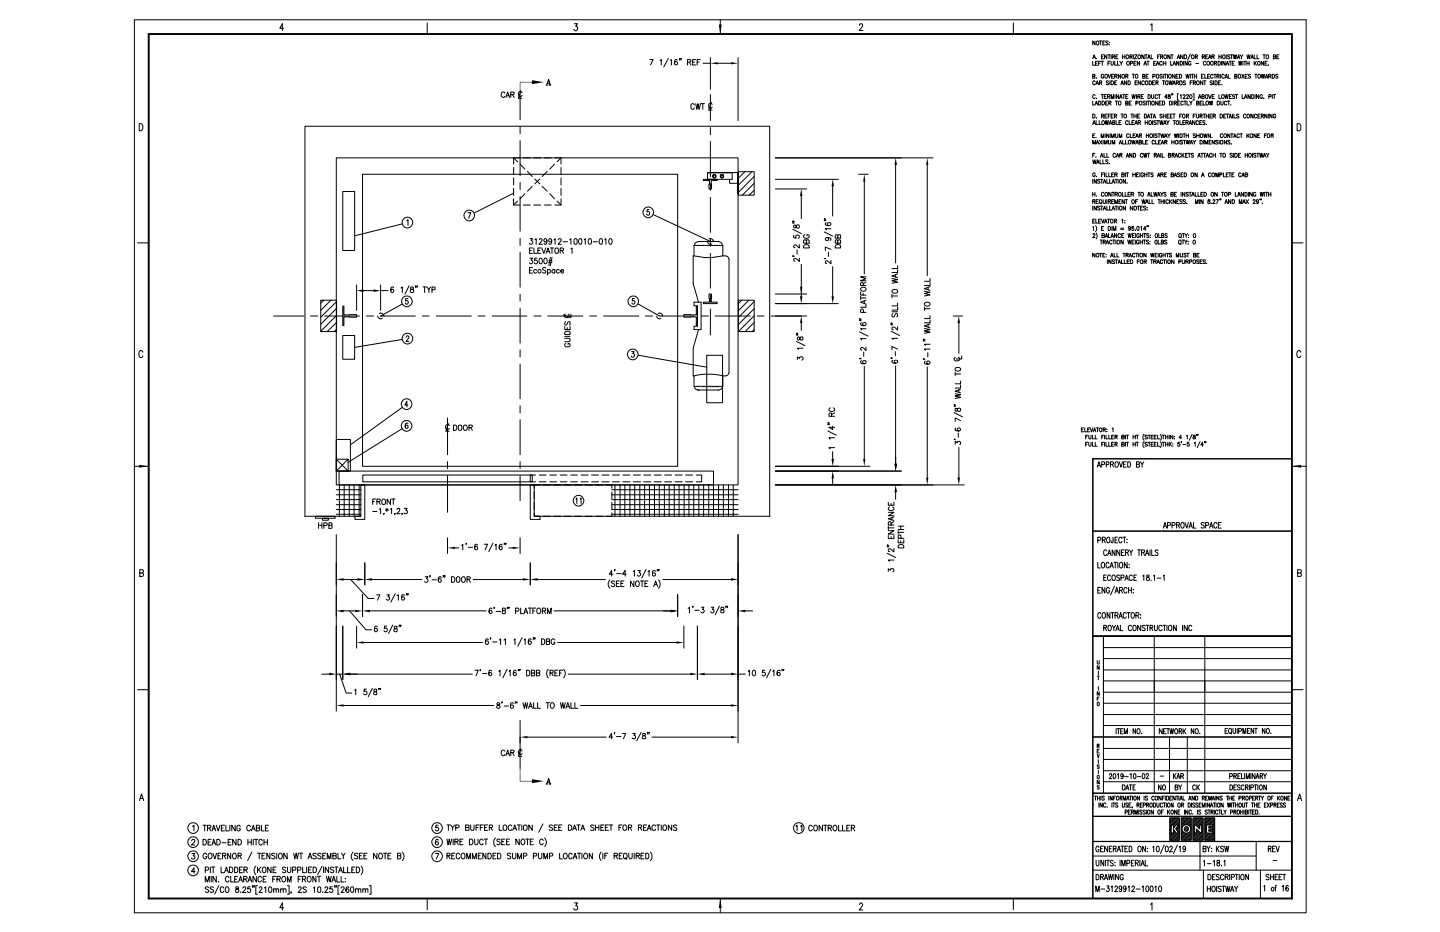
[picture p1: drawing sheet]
<svg xmlns="http://www.w3.org/2000/svg" width="432mm" height="279mm" viewBox="0 0 432 279" stroke-linecap="round" stroke-linejoin="round" font-family="sans-serif">
<g fill="none" stroke="#000" stroke-width=".3">
<path d="M40.3 5.9h351.4v267.7h-351.4zM44.4 10.1h343.1v259.4h-343.1zM44.6 10.1v259.2h342.9M44.7 10.3h342.6v259.2M85.1 8.5h-1.2l.8-1.4v2M128.1 6.9v3.2M172.2 7.1h.9l-.5 .8a.64 .64 0 0 1 .6 1 .64 .64 0 0 1-1.2-.1M194.8 17.9h1l-.7 1.6M198 18.1l.3-.2v1.6M200.4 17.5l-1.3 2.6M201 18.1l.3-.2v1.6M203.1 18l-.2-.1a.86 .86 0 0 0-.6 .7 .86 .86 0 0 0 .5 .9 .47 .47 0 0 0 .4-.5 .47 .47 0 0 0-.4-.5 .47 .47 0 0 0-.5 .5"/>
<path d="M203.8 17.6l-.1 .4M204.2 17.6l-.1 .4M206.2 18.6l.9-.1v-.6h-.9v1.6M206.7 18.6l.5 .9M207.7 18.6h.6M208.6 17.9h-.9v1.6h.9M209 18.6h.6M210 17.9h-1v1.6M210.8 19h2.2M213 17.3v9.5M215.2 19h4M216 5.9v4.2"/>
<path d="M221.3 17.3v18.9M257.7 7.6a.48 .48 0 0 1 .6-.5 .48 .48 0 0 1 .3 .8l-1 1.2h1.1M303.9 6.9v3.2M327.7 17.6l.4-1.2 .4 1.2M327.7 18.4v1.2h.6M327.8 17.2h.5M328.3 12.3v1.2l-.6-1.2v1.2M328.5 19h.4M328.7 17.5h.1zM328.8 12.4a.45 .45 0 0 1 .7 0 .45 .45 0 0 1 0 .6l-.1 .5h-.5l-.2-.5zM329.2 18.4h-.7v1.2h.7M329.4 19h.5"/>
<path d="M329.7 12.3h.8M330 12.3v1.2M330.1 18.4h-.7v1.2M330.2 18.4h.8M330.3 17h.4M330.5 18.4v1.2M330.7 12.9h.3M331 16.4h-.7v1.2h.7M331.3 12.3h-.6v1.2h.6M331.9 16.4v1.2l-.7-1.2v1.2M332.1 16.4h.8M332.2 19h.5"/>
<path d="M332.3 12.4l-.2-.1-.5 .1v.4l.7 .3-.2 .4-.5-.2M332.6 16.4v1.2M332.7 12.7h.1M332.7 13.4h.1M332.9 18.4h-.7v1.2M333.2 18.4v1l.2 .2 .4-.4v-.8M333.2 16.4v1.2M333.5 17l.7-.1v-.4l-.7-.1v1.2M333.9 17l.4 .6M334.3 18.4v1.2h.6M334.6 17h.4M335.1 18.4v1.2h.6"/>
<path d="M335.3 16.4h-.7v1.2h.7M335.8 18.4l.4 .6v.6M336.6 17h.7M336.6 16.4v1.2M336.6 18.4l-.4 .6M337.3 16.4v1.2M338.8 17l.6-.1v-.4l-.6-.1v1.2M339 19h.6l.1-.5-.7-.1v1.2M339.2 17l.3 .6M339.9 16.4v1.2M340 19h.4M340.2 16.4h.8l-.8 1.2h.8"/>
<path d="M340.7 18.4h-.7v1.2h.7M341.7 18.4v1.2l-.7-1.2v1.2M343 19.6l.4-1.2 .4 1.2M343.1 16.4v1.2l-.7-1.2v1.2M343.2 19.1h.5M343.3 16.4h.7M343.7 16.4v1.2M343.9 18.4h.7M344.2 17.6l.3-1.2 .4 1.2M344.3 17.2h.5M344.3 18.4v1.2M345 7.5l.4-.4v2.1"/>
<path d="M345.2 16.4v1.2h.6M345.9 19h.5M346.6 18.4h-.7v1.2h.7M346.7 19.6l.4-1.2 .5 1.2M346.9 19.1h.5M347.1 17h.4M347.7 16.4h-.6v1.2M348 17h.5l.2-.5-.7-.1v1.2M348.3 17l.4 .6M348.5 18.6a.39 .39 0 0 0-.5-.2 .39 .39 0 0 0-.3 .4v.3a.39 .39 0 0 0 .3 .5 .39 .39 0 0 0 .5-.3M348.8 19h.8M348.8 18.4v1.2"/>
<path d="M349.6 18.4v1.2M350.9 16.4v1.2l-.7-1.2v1.2M351 18.4v1.2h.6M351.1 16.4h.7M351.5 16.4v1.2M351.7 19.6l.4-1.2 .5 1.2M351.9 19.1h.5M353 17.6l.4-1.2 .3 1.2M353.1 17.2h.6M353.5 18.4v1.2l-.7-1.2v1.2M353.9 18.4a.6 .6 0 0 1 .7 .6 .6 .6 0 0 1-.7 .6zM354.8 16.4v1.2l-.8-1.2v1.2"/>
<path d="M354.9 18.4v1.2M355.1 16.4h.4a.67 .67 0 0 1 0 1.2h-.4zM356 18.4v1.2l-.7-1.2v1.2M357 16.2l-.9 1.8M357.1 18.6a.39 .39 0 0 0-.4-.2 .39 .39 0 0 0-.3 .4v.6l.3 .2 .4-.2v-.3h-.2M358.4 17l.6-.1 .1-.4-.7-.1v1.2M358.6 19h.8M358.7 17l.4 .6M360.5 17l.6-.1 .1-.4-.7-.1v1.2M360.8 17l.4 .6M361.5 17h.4M361.6 18.6a.39 .39 0 0 0-.4-.2 .39 .39 0 0 0-.4 .4v.3a.39 .39 0 0 0 .4 .5 .39 .39 0 0 0 .4-.3"/>
<path d="M362.2 16.4h-.7v1.2h.7M362.4 17.6l.4-1.2 .3 1.2M362.5 17.2h.5M363.4 17h.5l.3-.2-.1-.3-.7-.1v1.2M363.7 17l.5 .6M364.2 19l.5-.1 .1-.4-.6-.1v1.2M364.5 19l.3 .6M365.3 18.4a.6 .6 0 0 1 .7 .6 .6 .6 0 0 1-.7 .6zM365.5 17h.7M365.5 16.4v1.2M366.2 16.4v1.2M366.3 18.4v1.2"/>
<path d="M366.6 16.7l.3-.3a.6 .6 0 0 1 .5 .6 .6 .6 0 0 1-.5 .6l-.3-.2zM367.4 18.4v1.2l-.7-1.2v1.2M367.6 19.6l.4-1.2 .5 1.2M367.7 16.4v1.2M367.8 19.1h.5M368.6 18.4h.6M368.8 16.6l-.2-.2-.6 .2 .8 .7-.2 .3-.6-.2M368.9 18.4v1.2M369 16.4h.7M369.3 16.4v1.2M369.5 19h.4M369.8 16.4l.3 1.2 .2-1.2 .3 1.2 .2-1.2"/>
<path d="M370.2 18.4h-.7v1.2h.7M371 17.6l.4-1.2 .4 1.2M371.2 17.2h.4M371.4 18.4l.2 1.2 .3-1.2 .2 1.2 .3-1.2M371.9 16.4l.4 .6v.6M372.7 18.4v1.2M372.7 16.4l-.4 .6M373 18.4h.6M373.3 18.4v1.2M373.9 16.4l.2 1.2 .3-1.2 .2 1.2 .3-1.2M373.9 19h.7M373.9 18.4v1.2"/>
<path d="M374.6 18.4v1.2M375.1 17.6l.4-1.2 .3 1.2M375.2 17.2h.6M376.1 16.4v1.2h.6M376.1 18.4v1.2M376.3 18.9l.5 .7M376.8 18.4l-.7 .7M376.9 16.4v1.2h.6M377.4 18.4a.6 .6 0 0 1 .5 .6 .6 .6 0 0 1-.5 .6l-.3-.3v-.7zM378.7 16.4h.7M378.9 18.4v1.2l-.7-1.2v1.2M379.1 16.4v1.2"/>
<path d="M379.3 19h.4M379.6 16.7l.3-.3 .5 .3v.7l-.2 .2-.6-.2zM380 18.4h-.7v1.2h.7M380.2 19.5h.2zM381.8 17l.6-.1 .1-.4-.7-.1v1.2l.7-.1v-.4l-.2-.1M382.9 17h.4M383.5 16.4h-.6v1.2h.6M41.7 37.1a1.06 1.06 0 0 1 1.2 1 1.06 1.06 0 0 1-1.2 1.1zM151.4 27.9l-.2-.3h-.6a.82 .82 0 0 0-.4 1 .82 .82 0 0 0 1 .5l.2-.2M151.7 29.2l.5-1.6 .6 1.6M151.9 28.7h.8M153.2 28.4l.9-.1v-.7h-.9v1.6"/>
<path d="M153.7 28.4l.5 .8M156 38v2M156.2 27.2l-.8 2.3h1.1M156.5 27.8a.63 .63 0 0 0-.8-.3 .63 .63 0 0 0-.3 .9 .57 .57 0 0 0 .5 .6 .57 .57 0 0 0 .6-.4M159.5 24.6h-3.5v11.3M163.7 25.5h.6M163.9 25.5l.6-1.7 .5 1.7M164.1 25h.7M164.5 24l.4 1.5M164.7 25.5h.5M208.2 31.5l-.3-.4-.5 .1-.2 .3v.8l.2 .4 .5 .1 .3-.5M208.6 31.1l.4 1.7 .3-1.7 .3 1.7 .5-1.7"/>
<path d="M210.2 31.1h1M210.7 31.1v1.7M213 28.4v7.8M213 38.3v2.1M213.3 30.6l-.8 2.4h1M213.5 31.3l-.3-.3-.7 .3v.8l.3 .3 .4 .1 .3-.4M327.7 34.2l.5 .1 .1 .2v.6l-.3 .3h-.3zM327.7 22.9l.6-.1v-.4l-.2-.1h-.4v1.2l.6-.1v-.5h-.2M327.7 30.3v1.2h.6M327.7 37.3l.4-1.1 .4 1.1M327.8 37h.5M328.3 31.5l.5-1.2 .4 1.2"/>
<path d="M328.4 24.6a.39 .39 0 0 0-.5-.4 .39 .39 0 0 0-.2 .5l.1 .7h.5l.1-.3M328.4 28.6a.39 .39 0 0 0-.4-.2 .39 .39 0 0 0-.3 .4v.3a.39 .39 0 0 0 .3 .4 .39 .39 0 0 0 .4-.2M328.5 31.1h.5M328.6 25.4l.4-1.2 .4 1.2M328.7 23.4h.1zM328.7 35.3h.1zM328.7 36.2v1.1h.7M328.8 29.5h.1M328.8 25.1h.5M329.4 30.3a.6 .6 0 0 1 .7 .6 .6 .6 0 0 1-.7 .6zM329.6 36.2v1.1h.6M329.7 24.8l.6-.1v-.4l-.6-.1v1.2"/>
<path d="M330 24.8l.4 .6M330.2 28.4h.7M330.3 34.8l.7-.1v-.3l-.7-.2v1.2M330.5 30.3a.62 .62 0 0 1 .7 .6 .62 .62 0 0 1-.7 .6zM330.5 36.3a.57 .57 0 0 1 .8 .3 .57 .57 0 0 1-.3 .7l-.5-.1zM330.5 28.4v1.1M330.6 34.8l.4 .6M331 22.6a.39 .39 0 0 0-.5-.3 .39 .39 0 0 0-.3 .5 .47 .47 0 0 0 .2 .5 .47 .47 0 0 0 .6 0v-.3h-.3M331.1 29h.5M331.3 34.8h.4M331.5 22.4l.3-.1 .3 .3v.6l-.3 .3-.5-.3zM331.5 36.2l.1 1.1 .3-1.1 .2 1.1 .3-1.1"/>
<path d="M331.6 30.9h.3M331.8 28.4h-.7v1.1h.7M332 34.2h-.7v1.2h.7M332.1 29h.5l.2-.3-.1-.3h-.6v1.1M332.1 30.3h-.5v1.2h.5M332.3 22.3l.4 1.2 .4-1.2M332.3 34.8h.4M332.4 24.4l-.3-.2-.4 .2 .1 .3 .6 .3-.1 .4-.6-.2M332.4 29l.4 .5M332.5 30.9l.6-.1 .1-.3-.7-.2v1.2M332.6 37.3l.4-1.1 .4 1.1M332.7 37h.5"/>
<path d="M332.8 24.2v1.2M332.8 30.9l.4 .6M332.9 34.2h-.6v1.2M333.2 24.2a.61 .61 0 0 1 .7 .6 .61 .61 0 0 1-.7 .6zM333.2 29.5v-1.1l.3 1.1 .4-1.1v1.1M333.2 34.8h.4M333.3 22.9h.5M333.7 36.7h.6v-.5h-.6v1.1h.6v-.3l-.2-.3M333.8 34.2h-.6v1.2h.6M334 22.3h-.7v1.2h.7M334.2 34.8l.6-.1v-.4l-.6-.1v1.2M334.3 22.9h.5l.2-.4-.2-.2h-.5v1.2"/>
<path d="M334.3 24.8h.3M334.3 28.4v1.1M334.4 30.3h.7M334.5 34.8l.4 .6M334.6 22.9l.4 .6M334.7 36.2v1.1h.6M334.8 30.3v1.2M334.9 24.2h-.6v1.2h.6M335.4 30.6l.2-.3 .5 .3v.6l-.2 .3-.5-.3zM335.4 28.4v1.1l-.6-1.1v1.1M335.5 36.7h.5M335.7 29.5l.4-1.1 .4 1.1"/>
<path d="M335.9 29.1h.5M336 22.3v1.2l-.6-1.2v1.2M336.1 25.4l.4-1.2 .4 1.2M336.1 34.2h.7M336.2 36.2h-.7v1.1h.7M336.2 25.1h.5M336.5 34.2v1.2M336.6 28.4h.7M337 28.4v1.1M337.6 22.9l.6-.1v-.4l-.6-.1v1.2M337.6 30.9l.6-.2-.2-.4h-.4v1.2l.6-.1v-.4l-.2-.1M337.6 29h.4"/>
<path d="M337.8 24.2v1.2l-.7-1.2v1.2M337.9 22.9l.3 .6M338.2 24.2l.6 .1 .1 .3-.1 .8h-.6zM338.2 28.4h-.6v1.1h.6M338.2 36.5a.39 .39 0 0 0-.4-.3 .39 .39 0 0 0-.3 .5l.2 .6h.4l.1-.2M338.6 36.2v1.1h.6M338.6 30.9h.4M339.1 34.2h.7M339.3 30.3h-.7v1.2h.7M339.4 28.4l.3 1.1 .2-1.1 .3 1.1 .2-1.1M339.4 34.2v1.2M339.4 36.7h.5"/>
<path d="M339.5 22.3h.7M339.9 22.3v1.2M340 34.8h.7M340 34.2v1.2M340.1 36.2h-.7v1.1h.7M340.3 37.3l.4-1.1 .3 1.1M340.4 24.8h.4M340.4 37h.6M340.5 22.4l.5-.1 .2 .3v.6l-.2 .3-.6-.3zM340.6 30.9h.6l.1-.4-.7-.2v1.2M340.7 34.2v1.2M340.8 28.4v1.1"/>
<path d="M341 24.2h-.6v1.2h.6M341.1 34.8h.4M341.2 29l.6-.1v-.5h-.6v1.1M341.3 36.7h.5l.3-.3-.3-.2h-.5v1.1M341.5 29l.4 .5M341.6 30.6l.3-.3 .5 .3v.6l-.3 .3-.5-.3zM341.6 36.7l.5 .6M341.8 34.2h-.7v1.2h.7M342.1 24.2v1.2l-.8-1.2v1.2M342.2 29h.4M342.6 22.9l.6-.1 .1-.3-.2-.2h-.5v1.2l.6-.1 .1-.3-.2-.2M342.9 28.4h-.7v1.1h.7"/>
<path d="M343.2 34.2a.6 .6 0 0 1 .6 .6 .6 .6 0 0 1-.6 .6zM343.2 24.6l-.3-.4-.5 .4 .2 .8h.4l.2-.3M343.4 30.5l-.2-.2-.5 .2 .7 .6-.2 .4-.5-.2M343.4 36.7h.8M343.4 36.2v1.1M343.5 24.4a.54 .54 0 0 1 .8 .4 .54 .54 0 0 1-.6 .6l-.3-.4zM343.7 22.9h.4M343.7 30.3v1.2M344 35.4l.4-1.2 .4 1.2M344 30.3h.8M344.2 35.1h.5M344.2 36.2v1.1"/>
<path d="M344.3 28.4a.6 .6 0 0 1 .7 .6 .6 .6 0 0 1-.7 .5zM344.3 22.3h-.6v1.2h.6M344.3 30.3v1.2M344.6 24.2l.5 .1 .2 .3-.2 .8h-.5zM344.8 36.2l.5 .3-.2 .8h-.4l-.2-.2v-.6zM344.9 34.2h.7M345 30.3v1.2M345.3 28.4v.8l.3 .3 .3-.1v-1M345.3 34.2v1.2M345.4 30.5l.5-.2 .2 .3v.6l-.2 .3-.5-.3zM345.6 24.8h.4M345.6 36.2v1.1"/>
<path d="M345.7 22.9h.6l.1-.5-.7-.1v1.2M345.8 35.4l.3-1.2 .4 1.2M345.9 35.1h.5M346.3 24.2h-.7v1.2h.7M346.6 24.8l.6-.1v-.4l-.6-.1v1.2M346.7 36.3l-.2-.1-.6 .1 .2 .4 .5 .1v.5l-.7-.1M346.8 22.4l.4-.1 .3 .3v.6l-.3 .3-.5-.3zM346.9 36.2h.7M347 24.8l.3 .6M347.1 28.6l-.2-.2-.5 .2v.7l.2 .2 .5-.2M347.2 30.3v1.2l-.7-1.2v1.2M347.2 36.2v1.1"/>
<path d="M347.3 28.4h.7M347.6 30.9h.4M347.6 28.4v1.1M347.7 36.2l.3 1.1 .2-1.1 .3 1.1 .2-1.1M348.2 30.3h-.6v1.2h.6M348.5 22.4l-.3-.1-.4 .1 .1 .4 .6 .2-.3 .5-.4-.2M348.5 34.4l-.3-.2-.4 .2 .1 .3 .6 .3-.3 .4-.4-.2M348.6 30.3a.6 .6 0 0 1 .7 .6 .6 .6 0 0 1-.7 .6zM348.6 24.2h.6M348.8 22.3v1.2M348.8 34.2v1.2M348.8 34.8h.8"/>
<path d="M348.9 37.3l.4-1.1 .4 1.1M348.9 24.2v1.2M349.1 22.3h.7M349.1 37h.5M349.4 22.3v1.2M349.6 34.2v1.2M349.7 24.3a.63 .63 0 0 1 .6 .4 .63 .63 0 0 1-.2 .7h-.4l-.3-.4zM349.8 36.2l.4 .5v.6M349.9 34.8h.5M350 29.1h-.8l.6-.7v1.1M350.1 22.3v1.2M350.3 28.5l.1 .3 .5 .2v.5h-.6v-.5l.6-.2v-.3l-.2-.1z"/>
<path d="M350.5 22.4l.4-.1 .3 .3v.6l-.3 .3-.5-.3zM350.5 24.2l.3 1.2 .2-1.2 .3 1.2 .2-1.2M350.6 34.2h-.7v1.2h.7M350.6 36.2l-.4 .5M350.7 30.3a.6 .6 0 0 1 .7 .6 .6 .6 0 0 1-.7 .6zM350.9 34.8h.4M351.5 28.2l-.2 .2M351.5 34.2h-.6v1.2h.6M351.6 25.4l.4-1.2 .5 1.2M351.7 28.2l-.1 .2M351.7 30.3v1.2M351.7 34.2h.7"/>
<path d="M351.8 25.1h.5M351.8 36.2h.7M352 34.2v1.2M352.1 30.9l.6-.1 .1-.3-.7-.2v1.2M352.1 36.2v1.1M352.3 22.3v1.2l-.8-1.2v1.2M352.5 30.9l.3 .6M352.6 22.9h.5M352.7 24.8l.7-.1v-.3l-.7-.2v1.2M353 36.2a.6 .6 0 0 1 .5 .6 .6 .6 0 0 1-.6 .5 .73 .73 0 0 1 .1-1.1zM353.1 24.8l.3 .6M353.1 30.9h.5"/>
<path d="M353.3 22.3h-.7v1.2h.7M353.4 28.1h-.3v1.9h.3M353.7 22.3a.6 .6 0 0 1 .6 .6 .6 .6 0 0 1-.6 .6zM353.7 24.2a.68 .68 0 0 1 .7 .3 .68 .68 0 0 1 0 .7l-.7 .2zM353.7 34.8h.5M353.8 30.3h-.7v1.2h.7M353.8 36.2v1.1h.6M353.9 28.6l.3-.2v1.1M354.4 34.2h-.7v1.2M354.7 34.4l.4-.2 .2 .3v.6l-.2 .3-.5-.3zM354.7 36.7h.4M354.8 28.6l.2-.2h.3v.6l-.5 .5h.6"/>
<path d="M354.8 30.6a.39 .39 0 0 0-.4-.3 .39 .39 0 0 0-.3 .4v.4a.39 .39 0 0 0 .3 .4 .39 .39 0 0 0 .4-.3M355 30.3h.8M355.3 36.2h-.6v1.1h.6M355.3 30.3v1.2M355.5 24.4l-.2-.2-.5 .2v.3l.7 .4-.2 .3-.5-.2M355.6 22.3l.3 1.2 .2-1.2 .3 1.2 .2-1.2M355.6 36.7h.5l.3-.3-.3-.2h-.5v1.1M355.8 28.6l.1-.2h.5v.4l-.6 .7h.6M355.8 34.8l.6-.1v-.4l-.6-.1v1.2M355.9 30.3v1.2h.7M355.9 36.7l.5 .6M356.1 34.8l.3 .6"/>
<path d="M356.5 37.3l.5-1.1 .3 1.1M356.7 30.3l.4 .6v.6M356.7 37h.5M356.9 28.4a.52 .52 0 0 1 .6 .6 .52 .52 0 0 1-.6 .5l-.2-.5zM356.9 24.8h.4M357 22.3v1.2M357.2 22.3h.7M357.5 30.3l-.4 .6M357.5 24.2h-.6v1.2M357.5 22.3v1.2M357.7 28.1h.4v1.9h-.4M357.8 24.8l.7-.1v-.3l-.7-.2v1.2"/>
<path d="M357.8 34.8h.4M358.1 22.9h.7M358.1 22.3v1.2M358.1 24.8l.4 .6M358.3 36.2v1.1l-.8-1.1v1.1M358.5 34.2h-.7v1.2M358.7 34.2v.9l.4 .3 .3-.2v-1M358.8 30.9l.6-.1 .1-.2-.3-.3h-.4v1.2l.6-.1 .1-.3-.3-.2M358.8 22.3v1.2M359 24.3l.3-.1 .3 .4-.2 .8h-.4l-.2-.3zM359.3 29.5l.4-1.1 .5 1.1M359.4 36.5l-.1-.2a.45 .45 0 0 0-.6 0 .45 .45 0 0 0-.1 .6l.2 .4h.4l.2-.2"/>
<path d="M359.5 29.1h.5M359.7 36.7h.5M359.8 34.8l.7-.1v-.3l-.7-.2v1.2M359.8 30.9h.5M360.2 34.8l.3 .6M360.3 22.9h.4M360.4 29l.6-.1v-.5h-.6v1.1h.6l.1-.4-.3-.1M360.4 36.2h-.7v1.1h.7M360.5 30.3h-.7v1.2h.7M360.7 24.2v1.2l-.8-1.2v1.2M360.8 30.3v1.2h.6M360.8 34.2h.6"/>
<path d="M360.9 22.3h-.6v1.2h.6M360.9 24.2h.7M361.1 34.2v1.2M361.3 22.3v1.2h.6M361.3 24.2v1.2M361.4 36.3l-.3-.1-.4 .1 .1 .4 .5 .1v.5l-.6-.1M361.5 28.5l.2-.1a.6 .6 0 0 1 .5 .6 .6 .6 0 0 1-.5 .5l-.3-.2zM361.6 30.6l.3-.3 .5 .3v.6l-.3 .3-.5-.3zM361.8 37.3h.1M361.7 34.8h.7M361.7 34.2v1.2M362.1 22.9h.4"/>
<path d="M362.4 28.4l.4 1.1 .4-1.1M362.4 34.2v1.2M362.6 30.3l.3 1.2 .2-1.2 .3 1.2 .2-1.2M362.8 22.3h-.7v1.2h.7M362.8 34.8h.4M363.5 34.2h-.7v1.2h.7M363.5 29h.4M363.6 24.4l-.3-.2-.4 .2 .1 .3 .5 .2v.5l-.6-.2M363.7 22.6v-.2a.49 .49 0 0 0-.6 .1 .49 .49 0 0 0 0 .7 .49 .49 0 0 0 .6 0M363.7 34.8l.7-.1v-.4l-.7-.1v1.2M363.9 24.2v1.2M364 22.3h.7"/>
<path d="M364.2 28.4h-.7v1.1h.7M364.2 34.8l.3 .6M364.3 24.2l.5 .1 .2 .3-.2 .8h-.5zM364.3 22.3v1.2M364.9 22.9l.7-.1v-.4l-.7-.1v1.2M365 30.3a.62 .62 0 0 1 .8 .6 .62 .62 0 0 1-.8 .6zM365.3 22.9l.3 .6M365.3 24.8h.5M365.5 28.4v1.1h.6M365.8 34.2a.61 .61 0 0 1 .8 .6 .61 .61 0 0 1-.8 .6zM365.9 22.3v1.2M366 24.2h-.7v1.2h.7"/>
<path d="M366.1 30.3v1l.3 .2 .4-.3v-.9M366.4 25.3h.1M366.9 34.8h.4M367.1 22.6l-.2-.3-.5 .3v.6l.2 .3 .5-.3M367.3 23.5l.4-1.2 .3 1.2M367.3 28.4l.2 1.1 .3-1.1 .2 1.1 .3-1.1M367.5 23.1h.5M367.5 34.2h-.6v1.2h.6M367.7 34.2h.8M367.9 30.6a.39 .39 0 0 0-.5-.3 .39 .39 0 0 0-.3 .4v.4a.39 .39 0 0 0 .3 .4 .39 .39 0 0 0 .5-.3M368 34.2v1.2M368 30.3h.8"/>
<path d="M368.3 22.3v1.2h.6M368.5 30.3v1.2M368.6 35.4l.3-1.2 .4 1.2M368.6 29h.5M368.7 35.1h.4M369.1 31.4h.1M369.3 28.4h-.7v1.1h.7M369.6 34.2v1.2M370 34.2v1.2h.6M370.2 22.9l.7-.1v-.4l-.2-.1h-.5v1.2l.7-.1v-.5h-.2M370.2 28.5l-.2-.1-.4 .1v.3l.6 .4-.2 .3-.4-.1M370.4 28.4h.8"/>
<path d="M370.8 28.4v1.1M371.3 22.4l.5-.1 .2 .3v.6l-.2 .3-.5-.3zM371.5 34.4l-.2-.2-.5 .2 .7 .7-.2 .3-.5-.2M372.4 22.3l.6 1.2M372.4 28.4v1.1h.6M373 22.3l-.6 1.2M373.1 29.5l.4-1.1 .5 1.1M373.3 29.1h.5M373.4 22.9h.4M373.6 34.5l-.2-.3-.5 .3v.6l.2 .3 .5-.3M374.1 22.3h-.7v1.2h.7M374.9 28.4v1.1l-.7-1.1v1.1"/>
<path d="M375 22.4l-.3-.1-.4 .1 .1 .4 .6 .2-.3 .5-.4-.2M375.3 28.4a.6 .6 0 0 1 .7 .6 .6 .6 0 0 1-.7 .5zM375.8 34.2v1.2l-.7-1.2v1.2M376.3 22.3h.6M376.3 28.4v1.1M376.6 22.3v1.2M376.9 34.5a.39 .39 0 0 0-.5-.3 .39 .39 0 0 0-.3 .5 .47 .47 0 0 0 .2 .6 .47 .47 0 0 0 .6-.1v-.1M377.2 34.8h.4M377.3 22.4l.4-.1 .3 .3v.6l-.3 .3-.5-.3zM377.4 28.4v1.1l-.6-1.1v1.1M377.9 34.2h-.7v1.2h.7M378.2 22.3l.3 1.2 .2-1.2 .3 1.2 .2-1.2"/>
<path d="M378.2 34.8l.6-.1v-.4l-.6-.1v1.2M378.5 28.6a.39 .39 0 0 0-.4-.2 .39 .39 0 0 0-.3 .4l.3 .7 .4-.1v-.3h-.2M378.5 34.8l.4 .6M378.9 29.5h.2zM379.4 23.5l.4-1.2 .4 1.2M379.6 23.1h.5M379.9 34.2v1.2l-.7-1.2v1.2M380.3 34.2v1.2M380.4 22.9h.5l.3-.4-.3-.2h-.5v1.2M380.5 29h.6l.1-.6h-.7v1.1M380.7 22.9l.5 .6M381.4 34.2v1.2l-.7-1.2v1.2"/>
<path d="M381.5 22.3a.6 .6 0 0 1 .7 .6 .6 .6 0 0 1-.7 .6zM381.5 28.4v1.1M381.8 28.4h.7M382.1 28.4v1.1M382.5 34.5a.39 .39 0 0 0-.4-.3 .39 .39 0 0 0-.3 .5 .47 .47 0 0 0 .1 .6 .47 .47 0 0 0 .6-.1v-.2h-.2M383.2 22.4l-.3-.1-.4 .1v.3l.7 .4-.3 .4-.4-.2M389 37.1l.8 .1 .3 .4v1.1l-.3 .4-.8 .1zM100.8 47.3h120.5v98.1h-120.5zM102.8 57.4h3.5v17.7h-3.5zM108.7 52.2h94.5v87.6h-94.5zM154 59.6v1.9h1.9M154 47.3h1.9"/>
<path d="M154 47.3v1.9M154 50.2v2.1M154 53.3v2.2M154 56.5v2.1M154 47.3l1.2 1.2M154 57.9l-11.8 5.9M156 42.2v10.5M156 54.7v2.1M156 58.9v10.4M156 49.2l1.4 1.5M156.9 47.3h2.1M157.4 58.1l-1.4 1.5"/>
<path d="M158.2 51.4l1.4 1.5M159.6 55.9l-1.4 1.4M160 47.3h2.1M160.4 53.7l1.5 1.4M161.9 53.7l-1.5 1.4M162.6 55.9l1.5 1.4M163.2 47.3h2.1M164.1 51.4l-1.5 1.5M164.8 58.1l1.5 1.5M166.3 49.2l-1.5 1.5M166.4 47.3h1.8v1.9M168.2 59.6v1.9h-1.8"/>
<path d="M168.2 50.2v2.1M168.2 53.3v2.2M168.2 56.5v2.1M168.2 47.3l-1.2 1.2M210.9 53.8h4.2v.3h-1.8l.1 2.5h-.8l.2-2.5h-1.9zM212.2 53.7v-1.9h7.3v2h-7.3M213 42.4v10.5M213 55v2.1M213 59.2v10.5M213.9 53.1l.3 .2 .3-.2M213.9 52.6l.3-.2 .3 .2M213.9 52.7v.3"/>
<path d="M214 53.3h.5zM214 53.3l-.3-.5 .3-.5h.5l.2 .5-.2 .5M214.5 52.7v.3M216.2 53.1l.3 .2 .3-.2M216.2 52.6l.3-.2 .3 .2M216.2 52.7v.3M216.2 53.3h.5zM216.2 53.3l-.2-.5 .2-.5h.5l.3 .5-.3 .5M216.8 52.7v.3M218.8 53.8v1.1h2.3M221.1 51.7v6.3h.2v-6.3l-9 .1M221.4 51.5h4.7v7h-4.7z"/>
<path d="M223.4 51.5l-2 1.9M225.5 51.5l-4.1 4M226.1 52.9l-4.7 4.8M226.1 54.9l-3.5 3.6M226.1 57.1l-1.5 1.4M232.5 53.8h18.9M232.5 47.3h47.2M232.5 56.6h9.4M240.3 58.8v6.7M249.7 55.9v8.9M257.5 52.2h2.8M259.2 54.4v27.7"/>
<path d="M268.6 49.4v29.4M278 49.4v33.2M327.7 43.2v-1.1l.4 1.1 .4-1.1v1.1M327.7 47.9l.2 1.2 .3-1.2 .2 1.2 .3-1.2M327.7 53.8v1.1M327.7 57.7v1.1M327.7 40.6h.4M327.7 46.5h.4M327.7 58.3h.6M328.3 40.1h-.6v1.1h.6M328.3 46h-.6v1.2M328.3 57.7v1.1"/>
<path d="M328.4 52.1a.39 .39 0 0 0-.4-.3 .39 .39 0 0 0-.3 .4 .45 .45 0 0 0 0 .6 .45 .45 0 0 0 .6 0l.1-.3h-.2M328.7 41.1h.1M328.6 47v.2zM328.7 43.2l.4-1.1 .4 1.1M328.8 52.8h.1M328.8 58.8h.1M328.8 53.8v1.1l-.7-1.1v1.1M328.8 49.1l.4-1.2 .4 1.2M328.8 42.8h.6M328.9 48.7h.5M329.4 59.9h-.7v1.1h.7M329.7 42.1l.8 1.1"/>
<path d="M329.9 59.9a.54 .54 0 0 1 .6 .6 .54 .54 0 0 1-.8 .4l-.1-.6zM329.9 47.9v1.2h.6M329.9 53.9l-.3-.1-.5 .1 .8 .7-.3 .3-.5-.1M329.9 47.2l.5-1.2 .4 1.2M330 53.8h.7M330.1 46.7h.5M330.2 41.2v-1.1l.3 1.1 .5-1.1v1.1M330.3 52.3h.4M330.4 53.8v1.1M330.5 42.1l-.8 1.1M330.7 47.9v1.2h.6M330.8 54.9l.4-1.1 .4 1.1"/>
<path d="M330.8 59.9v1l.2 .1 .5-.1v-1M330.8 42.1v1.1M331 51.8h-.7v1.2M331 54.5h.5M331 46v1.2h.6M331 57.9l-.2-.2-.5 .2v.7l.2 .2 .5-.2M331.2 43.2v-1.1l.4 1.1 .4-1.1v1.1M331.2 51.8v1.2M331.4 40.1v1.1M331.6 51.8v1.2h.6M331.9 46v1.2h.6M331.9 53.8v1.1h.6"/>
<path d="M331.9 59.9v1.1M332.2 48.1l-.6-.2v.4l.5 .3 .1 .3-.2 .2-.4-.2M332.4 42.1l.2 1.1h.3l.2-.4v-.7M332.5 40.1v1.1l-.7-1.1v1.1M332.5 51.8v1.2h.6M332.7 48.9h.1M332.7 53.8v1.1h.6M332.9 40.1v1.1M333.2 57.7v1.1l-.7-1.1v1.1M333.2 41.2v-1.1l.5 1.1 .4-1.1v1.1M333.3 52.3h.5M333.4 54.9l.4-1.1 .5 1.1"/>
<path d="M333.4 57.7h.8M333.5 43.2v-1.1l.4 1.1 .4-1.1v1.1M333.6 54.5h.5M333.8 57.7v1.1M334 51.8h-.7v1.2h.7M334 59.9h-.7v1.1h.7M334.3 52.3h.6l.1-.2-.2-.3h-.5v1.2M334.3 58.3l.7-.1v-.5h-.7v1.1M334.3 53.8h.7M334.5 40.1l.1 1.1h.4l.2-1.1M334.5 46.2l-.2-.2h-.4l-.1 .2v.6l.2 .4 .5-.4M334.6 52.3l.4 .7"/>
<path d="M334.7 47.2l.4-1.2 .4 1.2M334.7 53.8v1.1M334.8 58.3l.3 .5M334.9 46.7h.5M335.3 53.8v1.1M335.6 41.2v-1.1l.4 1.1 .4-1.1v1.1M335.6 43.2l.4-1.1 .4 1.1M335.8 53.9l.2-.1a.6 .6 0 0 1 .5 .6 .6 .6 0 0 1-.5 .5l-.4-.4zM335.8 46.5h.6v-.5h-.6v1.2M335.8 42.8h.4M336.1 59.9h-.6v1.1h.6M336.1 46.5l.4 .7"/>
<path d="M336.4 52.3h.6l.1-.2-.2-.3h-.5v1.2h.5l.2-.3-.2-.4M336.5 57.7v1.1h.6M336.6 42.1v1.1h.6M337.1 59.9v1.1l-.6-1.1v1.1M337.4 57.7v1.1h.6M337.4 59.9h.7M337.5 42.1v1.1h.6M337.5 53.8v1.1l-.7-1.1v1.1M337.5 51.8v1.2M337.7 47.2l.4-1.2 .4 1.2M337.7 51.8h.7M337.7 59.9v1.1"/>
<path d="M337.8 46.7h.5M338 54.8v.1zM338.1 51.8v1.2M338.2 58.3h.5M338.5 42.1h.4l.2 .2-.2 .9h-.4l-.2-.3zM338.6 40.4l-.2-.3h-.4l-.2 .3 .2 .8h.4l.2-.2M338.9 40.1v1.1h.6M338.9 57.7h-.7v1.1h.7M339.2 58.3l.7-.1v-.5h-.7v1.1M339.3 42.1l.3 1.1 .3-1.1 .2 1.1 .3-1.1M339.4 46v1.2l-.6-1.2v1.2M339.6 59.9a.54 .54 0 0 1 .6 .6 .54 .54 0 0 1-.8 .4l-.1-.6z"/>
<path d="M339.6 58.3l.3 .5M339.7 52.3h.7M339.7 51.8v1.2M339.8 40.6h.4M339.9 46h.5l.1 .2v.6l-.3 .4h-.3zM340.4 40.1h-.6v1.1h.6M340.4 51.8v1.2M340.5 41.2l.5-1.1 .4 1.1M340.5 43.2l.5-1.1 .3 1.1M340.7 40.9h.5M340.7 42.8h.5M340.8 52.3h.4"/>
<path d="M341.2 59.9h-.7v1.1M341.2 57.7h.7M341.5 51.8h-.7v1.2h.7M341.5 42.6l.7-.1-.1-.4h-.6v1.1h.6l.2-.4-.2-.2M341.5 57.7v1.1M341.6 40.6h.7v-.4l-.7-.1v1.1M341.8 51.8v1.2M342 40.6l.3 .6M342.4 59.9l.2 1.1 .3-1.1 .3 1.1 .2-1.1M342.6 42.1v1.1h.6M342.6 46.2v-.2h-.5a.57 .57 0 0 0-.2 .7 .57 .57 0 0 0 .7 .3v-.2M342.9 46l.3 1.2 .2-1.2 .3 1.2 .2-1.2"/>
<path d="M342.9 52.1l-.3-.3-.5 .3v.6l.3 .3 .4-.2 .1-.3h-.3M343.2 52.3h.7M343.2 51.8v1.2M343.5 42.6h.4M343.7 40.1v1.1M343.7 40.6h.7M343.9 51.8v1.2M344.1 46h.7M344.2 42.1h-.7v1.1h.7M344.2 58.8l.3-1.1 .4 1.1M344.2 51.8h.6M344.3 58.4h.5"/>
<path d="M344.4 40.1v1.1M344.4 46v1.2M344.5 51.8v1.2M344.6 59.9v1.1h.6M344.8 40.2a.54 .54 0 0 1 .8 .4 .54 .54 0 0 1-.6 .6l-.2-.4zM345.2 57.7v1.1h.6M345.4 59.9v1.1h.6M345.8 52l-.3-.2-.4 .2 .2 .3 .5 .2-.1 .4-.6-.1M345.9 57.7l.3 1.1 .3-1.1 .2 1.1 .3-1.1M345.9 40.1v1.1M346.1 46.5h.6v-.5h-.6v1.2M346.2 42.3l-.2-.2a.63 .63 0 0 0-.6 .4 .63 .63 0 0 0 .2 .7h.4l.2-.3"/>
<path d="M346.5 46.5l.3 .7M346.5 42.1v1.1h.6M347 40.2h-.7l.1 .4 .6 .2-.1 .4-.6-.1M347 47.2l.4-1.2 .4 1.2M347 53l.5-1.2 .3 1.2M347.1 58.8l.4-1.1 .4 1.1M347.1 46.7h.5M347.2 40.1h.7M347.2 52.6h.5M347.2 58.4h.5M347.2 59.9h.7M347.4 42.6h.4"/>
<path d="M347.6 40.1v1.1M347.6 59.9v1.1M348 57.7l.4 .6v.5M348.1 40.1l.2 1.1 .3-1.1 .2 1.1 .3-1.1M348.1 42.1h-.7v1.1h.7M348.1 52.3h.6l.1-.2-.2-.3h-.5v1.2M348.1 46v1.2M348.1 59.9v1.1M348.2 43.2l.4-1.1 .4 1.1M348.3 42.8h.5M348.5 46v1.2h.6M348.5 52.3l.3 .7"/>
<path d="M348.8 59.9v1.1M348.8 57.7l-.4 .6M349.2 41.2l.4-1.1 .4 1.1M349.2 52.3h.4M349.2 42.6l.7-.1v-.3l-.7-.1v1.1M349.2 59.9v1.1M349.3 40.9h.5M349.6 42.6l.3 .6M349.7 57.8l-.3-.1-.4 .1 .7 .6-.3 .4-.4-.1M349.8 51.8h-.6v1.2h.6M350.1 40.1l.4 .5v.6M350.4 46.5h.5l.1-.4-.6-.1v1.2l.6-.2v-.3l-.2-.2"/>
<path d="M350.7 59.9v1.1M350.9 40.1l-.4 .5M351.1 58.3l.7-.2v-.4h-.3h-.4v1.1h.7v-.5h-.3M351.2 52.3h.6v-.4l-.6-.1v1.2l.6-.1 .1-.3-.3-.3M351.4 42.6h.6M351.4 42.1v1.1M351.5 46.5h.5v-.5h-.5v1.2M351.5 59.9l-.8 .7M351.8 46.5l.3 .7M352 53l.5-1.2 .4 1.2M352 42.1v1.1M352.1 40.1l.3 1.1 .2-1.1 .3 1.1 .2-1.1"/>
<path d="M352.1 58.3h.5M352.2 52.6h.5M352.3 47.2l.4-1.2 .4 1.2M352.5 59.9v1.1l-.7-1.1v1.1M352.5 46.7h.5M352.6 42.1a.55 .55 0 0 1 .6 .5 .55 .55 0 0 1-.6 .6l-.2-.4zM352.8 57.7h-.7v1.1h.7M353.4 40.1v1.1M353.5 59.9h-.6v1.1h.6M353.6 42.1v1.1M353.7 52l-.2-.2-.4 .2 .1 .3 .5 .2v.4l-.6-.1M353.8 40.1h.5l.2 .3-.2 .8h-.5z"/>
<path d="M354.1 46.2l-.2-.2a.63 .63 0 0 0-.6 .4 .63 .63 0 0 0 .2 .7l.3 .1 .3-.4M354.2 52.3h.3M354.2 57.7v1.1M354.4 46v1.2M354.6 42.2l-.6-.1v.4l.5 .2 .1 .3-.1 .2-.6-.2M354.7 46.5l.4 .7M354.8 51.8h-.6v1.2h.6M354.8 40.1h.6M354.8 42.1h.7M355.1 51.8l.7 .3v.6l-.4 .3h-.3zM355.1 40.1v1.1M355.1 46l-.7 .7"/>
<path d="M355.2 42.1v1.1M355.3 57.7v1.1l-.7-1.1v1.1M355.5 46.5h.4M355.7 42.1l.2 1.1 .3-1.1 .2 1.1 .3-1.1M355.7 40.6h.7M355.7 40.1v1.1M356.1 46h-.6v1.2h.6M356.3 46h.7M356.4 57.8l-.3-.1-.5 .1 .8 .7-.3 .3-.5-.1M356.4 40.1v1.1M356.5 57.7h.7M356.6 46v1.2"/>
<path d="M356.9 43.2l.3-1.1 .4 1.1M356.9 57.7v1.1M357 42.8h.5M357.2 52a.51 .51 0 0 1 .8 .4 .51 .51 0 0 1-.8 .4zM357.3 58.8l.4-1.1 .4 1.1M357.5 58.4h.5M357.7 42.1l.4 .5v.6M357.9 46.1l-.6-.1-.1 .3 .6 .4 .1 .3-.3 .2-.4-.2M358.4 57.7v1.1h.6M358.5 40.2h-.7l.1 .4 .6 .2-.1 .4-.6-.1M358.6 42.1l-.5 .5M358.8 40.1v1.1"/>
<path d="M358.8 40.6h.8M359 51.8v1.2l-.7-1.2v1.2M359.2 47.2l.4-1.2 .3 1.2M359.2 57.7v1.1h.6M359.3 46.7h.5M359.6 40.1v1.1M359.7 59.9v1.1M359.8 42.1h.5l.2 .2-.2 .9h-.5zM360 40.2l.5-.1 .2 .3-.2 .8h-.4l-.2-.2zM360.1 46h.7M360.1 58.3h.4M360.3 53l.4-1.2 .4 1.2"/>
<path d="M360.4 46v1.2M360.4 52.6h.5M360.8 57.7h-.7v1.1h.7M360.8 59.9v1.1l-.7-1.1v1.1M360.8 46h.7M360.9 40.1l.3 1.1 .2-1.1 .3 1.1 .2-1.1M360.9 42.1v1.1M361 57.7h.4a.67 .67 0 0 1 0 1.1h-.4zM361.2 46v1.2M361.3 43.2v-1.1l.4 1.1 .4-1.1v1.1M361.6 47.2l.4-1.2 .5 1.2M361.8 46.7h.5"/>
<path d="M362.3 59.9l-.1 .2a.63 .63 0 0 1 .6 .9h-.4a.4 .4 0 0 1-.3-.5 .4 .4 0 0 1 .5-.2l.2-.4zM362.5 42.6h.4M363 40.1v1.1l-.7-1.1v1.1M363.1 42.1h-.6v1.1h.6M363.1 52.1l-.2-.3-.5 .3v.6l.2 .3 .5-.3M363.3 57.7h.3l.3 .2v.7l-.3 .2-.5-.2zM363.4 41.1h.1M363.4 46.2v-.1a.5 .5 0 0 0-.8 .5 .5 .5 0 0 0 .8 .4v-.2M363.5 52a.51 .51 0 0 1 .8 .4 .51 .51 0 0 1-.8 .4zM363.7 46.5h.8M363.7 46v1.2M364.2 42.1v1.1l-.7-1.1v1.1"/>
<path d="M364.5 46v1.2M364.6 53v-1.2l.4 1.2 .3-1.2v1.2M364.7 59.9h.6l-.5 1.1M365 57.7v1.1l-.8-1.1v1.1M365.3 42.2l-.7-.1v.4l.5 .2 .2 .3-.2 .2-.6-.2M365.6 42.1v1.1M365.8 52.4l.6-.1v-.4l-.6-.1v1.2M365.8 46h.6M365.8 59.7v.2M366.1 42.1h.4l.2 .2-.2 .9h-.4l-.2-.3zM366.1 59.7l-.1 .2M366.1 46v1.2"/>
<path d="M366.3 57.7h.6M366.6 57.7v1.1M366.7 40.4l-.2-.3h-.4l-.2 .3 .2 .8h.4l.2-.2M366.9 46h.4l.2 .2v.6l-.3 .4-.5-.4zM366.9 51.8v1.2h.6M367.1 40.2a.46 .46 0 0 1 .6 0 .46 .46 0 0 1 .1 .6l-.1 .3a.52 .52 0 0 1-.7-.2 .52 .52 0 0 1 .1-.7zM367.4 57.7h.3l.3 .2v.7l-.3 .2-.5-.2zM367.7 52.3h.3M367.8 42.1v1.1l-.7-1.1v1.1M368.3 51.8h-.6v1.2h.6M368.3 58.3h.6l.1-.6h-.7v1.1M368.5 51.8h.6"/>
<path d="M368.8 40.1v1.1l-.7-1.1v1.1M368.8 42.2l-.6-.1v.4l.5 .2 .1 .3-.1 .2-.6-.2M368.8 51.8v1.2M369.1 59.9v1.1l-.7-1.1v1.1M369.1 40.1h.7M369.1 43.2h.2zM369.4 52.3h.4M369.4 40.1v1.1M369.5 59.9h.5l.2 .2v.6l-.4 .3h-.3zM369.6 46.1l-.7-.1v.3a.55 .55 0 0 1 .5 .8l-.6-.1M369.9 41.2l.3-1.1 .5 1.1M369.9 46v1.2"/>
<path d="M370.1 51.8h-.7v1.2h.7M370.1 40.9h.4M370.2 46h.6a.73 .73 0 0 1-.1 1.2h-.5zM370.4 57.7v1.1h.6M371.2 58.8l.3-1.1 .4 1.1M371.3 58.4h.5M371.3 46.5h.5M371.6 40.4l-.1-.3h-.4l-.2 .3 .2 .8h.4l.1-.2M371.9 40.1h.6M372 46h-.7v1.2h.7M372.1 52.1l-.2-.3-.5 .3v.6l.3 .3 .4-.3M372.2 40.1v1.1"/>
<path d="M372.4 53l.4-1.2 .3 1.2M372.5 52.6h.5M372.9 57.7v1.1l-.7-1.1v1.1M373.3 57.7l.7 .2v.7l-.4 .2h-.3zM373.4 52.3h.6l.1-.2-.2-.3h-.5v1.2h.5l.2-.3-.2-.4M373.4 46.5h.7M373.4 46v1.2M373.6 59.9l.8 1.1M373.9 40.1v1.1M374.1 46v1.2M374.1 40.6l.5 .6M374.4 57.7v1.1"/>
<path d="M374.4 59.9l-.8 1.1M374.6 46a.55 .55 0 0 1 .7 .5 .55 .55 0 0 1-.8 .5zM374.6 40.1l-.7 .8M375 40.2a.45 .45 0 0 1 .6 0 .45 .45 0 0 1 .1 .6l-.2 .4h-.4l-.3-.4zM375.5 57.7v1.1l-.8-1.1v1.1M375.6 46v1.2M376.6 46.1l-.6-.1-.1 .3 .7 .4v.3l-.3 .2-.4-.2M376.6 57.9l-.3-.2-.5 .2v.7l.3 .2 .5-.2-.3-.2M376.7 40.1v1.1l-.7-1.1v1.1M376.9 46h.6M377.1 40.6h.4M377.2 46v1.2"/>
<path d="M377.7 46l.3 1.2 .2-1.2 .3 1.2 .2-1.2M377.8 40.1h-.7v1.1h.7M377.9 57.7l.2 1.1 .3-1.1 .2 1.1 .3-1.1M377.9 59.7l-.1 .2M378.2 59.7l-.2 .2M378.8 47.2l.4-1.2 .4 1.2M379 46.7h.5M379.1 40.6h.5M379.1 57.7v1.1M379.4 57.7h.8M379.7 46l.5 .5v.7M379.8 40.1h-.7v1.1"/>
<path d="M379.8 57.7v1.1M380.1 40.2l.5-.1 .1 .3-.1 .8-.5-.1zM380.4 58.3h.7M380.4 57.7v1.1M380.5 46l-.3 .5M381.1 57.7v1.1M381.2 40.6h.6v-.5h-.6v1.1M381.5 40.6l.3 .6M41.2 72.8h3.2M120.6 67.1l-14.3 3.6M122 66.2l.3-.3v1.7M140.3 63.8h.8l-.6 1.6"/>
<path d="M155.2 60.3l-1.2 1.2M156 71.5v2.1M156 75.6v10.5M156.9 61.5h2.1M158.7 75.1h.6M158.9 71.5h.8l-.4 .6a.54 .54 0 0 1 .4 .9 .54 .54 0 0 1-1-.1M158.9 77.4h.8l-.4 .7a.51 .51 0 0 1 .3 .8 .51 .51 0 0 1-.9-.2M159.7 74.3h-1v1.6h1M160 61.5h2.1M160.1 74.3v1.6h.9M160.4 71.9l.4-.4v1.7M161 77.4h-.6l-.1 .7a.54 .54 0 0 1 .8 .1 .54 .54 0 0 1-.1 .8 .54 .54 0 0 1-.8-.3"/>
<path d="M161.3 75.1h.6M161.7 71.9a.43 .43 0 0 1 .5-.4 .43 .43 0 0 1 .4 .5l-1 1.2h1M161.8 77.5a.83 .83 0 0 1 1 .6 .83 .83 0 0 1-.6 1l-.4-.1-.1-.3zM162.2 74.3h-.9v1.6h.9M162.5 74.3l.6 1.6 .6-1.6M163.2 77.5a.83 .83 0 0 1 1 .6 .83 .83 0 0 1-.5 1l-.5-.1v-.3zM163.2 61.5h2.1M163.7 75.9l.6-1.6 .6 1.6M164 72.1l-.3 .4a.47 .47 0 0 1-.6-.3 .47 .47 0 0 1 .4-.6 .47 .47 0 0 1 .5 .5l-.3 1.1h-.3l-.2-.2M164 75.4h.7M164.5 78.7h1M164.6 78.1h.9"/>
<path d="M165 74.3h1M165 77.1l-.4 2.6M165.4 72.1l-.2 .4a.47 .47 0 0 1-.7-.3 .47 .47 0 0 1 .4-.6 .47 .47 0 0 1 .5 .5l-.2 1.1h-.4l-.2-.2M165.5 74.3v1.6M165.5 77.1l-.5 2.6M166.1 71.9l.4-.4v1.7M166.5 74.6l.3-.3a.9 .9 0 0 1 .7 .7 .9 .9 0 0 1-.3 .9l-.7-.1zM167 60.3l1.2 1.2M167.4 71.9a.44 .44 0 0 1 .6-.4 .44 .44 0 0 1 .2 .6l-.8 1.1h.9M168 75.1l.8-.1 .2-.4-.3-.3h-.7v1.6M168.5 75.1l.5 .8M168.8 72.5h1.4"/>
<path d="M170.9 71.9l.3-.4v1.7M171.2 74.6l.3-.3v1.6M172.3 71.6h.6l.2 .3v1l-.5 .3-.5-.3zM173.7 71.6l.3-.1a.95 .95 0 0 1 .5 .9 .95 .95 0 0 1-.5 .8 1.06 1.06 0 0 1-.3-1.6zM175.2 71.9l.3-.4v1.7M176.6 71.6h.6l.2 .6-.2 1a.83 .83 0 0 1-.9-.6 .83 .83 0 0 1 .3-1zM177.9 72.5h1.3M179.9 71.6h.6l.2 .6-.2 1a.83 .83 0 0 1-.9-.6 .83 .83 0 0 1 .3-1zM181.4 71.9l.3-.4v1.7M182.8 71.6h.6l.2 .6-.2 1a.83 .83 0 0 1-.9-.6 .83 .83 0 0 1 .3-1zM194.6 62.8h-.5l-.1 .7a.52 .52 0 0 1 .7 .1 .52 .52 0 0 1-.1 .7 .52 .52 0 0 1-.7-.1M195.9 64.3l17.1 8.1"/>
<path d="M208.1 73.6h8.6v3.1l-1.1 .2a16.2 16.2 0 0 1-7.5-.2zM208.1 76.7h-.2v8.3l1.6 5.6M209.3 72.5l-.9 .5-.2 .6M209.3 72.4h6.3M212.1 72.4a.93 .93 0 0 0 1.3 .8M212.6 71.6a.85 .85 0 0 1 1.3 .8M213 71.7v2.1M213 75.9v10.5M213.9 72.4h.1M215.6 72.5l.6 .1 .5 1M216.7 76.7l1.4 .2 .5 .8v34l-.5 .8-1.4 .2M237.7 76.7v.2v-.2l.5 .2"/>
<path d="M237.7 66.8l.5 .1M237.7 66.3v.2v-.2l.5 .2M237.7 68.7l2.6 1.3M238 70.5v.8l.8 .1a.54 .54 0 0 1 0-.8 .54 .54 0 0 1 .8 .1 .54 .54 0 0 1-.2 .8M238.1 67.6l-.1 .5 .3 .2 .4-.1 .4-.8 .5 .2 .1 .5a.54 .54 0 0 1-.7 .3 .54 .54 0 0 1-.3-.7l-.3-.2zM239 74.8v1.4M239.7 77.4v1l-.8-.8-.6-.1-.2 .1-.1 .5 .4 .2M239.7 73.3v1l-1-.8a.42 .42 0 0 0-.7 .2 .42 .42 0 0 0 .4 .6M240.3 79.2v6.7M241 73.7a.9 .9 0 0 1 1.1-.3 .9 .9 0 0 1 .6 .9h-1.7zM241.4 70.4a.56 .56 0 0 0-.4 .6 .56 .56 0 0 0 .6 .5 .63 .63 0 0 0 .9-.3 .63 .63 0 0 0-.3-.8h-.2v.3M241.8 72.2v-.2l.3-.1 .5 .1 .1 .2v.7h-1.7v-.9h.7l.1 .9"/>
<path d="M247.1 69.5l2.6 1.3M247.2 77.5l.4 .1M247.2 66v.2v-.2l.4 .2M247.2 65.6v.2v-.2l.4 .2M247.7 66.8h-.1a.83 .83 0 0 0 .6 1 .83 .83 0 0 0 1-.6 .5 .5 0 0 0-.7-.5 .5 .5 0 0 0-.2 .9h.3M248 71.2l.4 .3a.46 .46 0 0 1-.3 .6 .46 .46 0 0 1-.6-.4 .46 .46 0 0 1 .5-.5l1.1 .3 .1 .3-.3 .3M248.4 75.6v1.3M249.2 78.1v1l-1.2-1a.43 .43 0 0 0-.5 .4 .43 .43 0 0 0 .4 .5M249.2 74.8l-1.7-.7v1M249.2 68.6h-1.7l.3 .3M249.7 79.9v8.9M250.8 73.4l1.1 .1 .2 .8h-1.7v-.5z"/>
<path d="M251.2 72.2l.3-.3 .6 .1v.9h-1.7l.1-.9h.6l.1 .9M251.2 70.7l.3-.3 .6 .1v.9h-1.7l.2-1 .5 .1 .1 .9M269.2 79.7v.8h-1.7M327.7 60.4h.6v-.5h-.6v1.1M327.7 68.1l.2-.2v1.2M327.7 61.8v1.2M327.7 66.3h.4M327.7 70.4l.1-.3a.34 .34 0 0 1 .5 .1 .34 .34 0 0 1-.1 .5l-.5 .5h.6M328 60.4l.3 .6M328.3 65.7h-.6v1.2h.6M328.3 75.9v1.1l-.6-1.1v1.1M328.5 67.6l.3 .6v.7l-.3 .5"/>
<path d="M328.6 65.7v1.2h.6M328.7 69.8a1.32 1.32 0 0 1 0 1.8M328.7 60.4h.4M328.8 61.8v1.2l-.7-1.2v1.2M328.9 75.9a.63 .63 0 0 1 .6 .5 .63 .63 0 0 1-.1 .6h-.5l-.2-.4zM329.4 66.3h.5M329.7 75.9h.8M329.9 62l-.7-.2v.4l.6 .3 .1 .3-.3 .2-.5-.2M329.9 72h.6M330 75.9v1.1M330 60.8l.4 .3M330 61.8h.7"/>
<path d="M330.1 65.7h-.7v1.2h.7M330.2 72v1.2M330.3 65.7l.4 1.2 .3-1.2M330.3 68.4h.4M330.4 61.8v1.2M330.5 70.6l.6-.1 .1-.2-.2-.3h-.5v1.2h.5l.2-.3-.2-.3M330.7 76.5h.3M330.8 63l.4-1.2 .4 1.2M330.8 72.6l.7-.1v-.4l-.7-.1v1.2M331 67.9h-.7v1.2h.7M331 62.6h.5M331.1 72.6l.4 .6"/>
<path d="M331.2 66.9l.4-1.2 .4 1.2M331.3 75.9h-.6v1.1h.6M331.3 66.5h.5M331.4 71.2l.4-1.2 .3 1.2M331.6 70.9h.5M331.6 76.3h.1M331.6 77h.1M331.6 73.2l.5-1.2 .4 1.2M331.8 72.8h.5M331.9 61.8v1.2h.6M332.1 65.7h.7M332.1 77.9v1.1"/>
<path d="M332.3 67.9h.5l.2 .3v.5l-.3 .4h-.4zM332.3 60.4h.6v-.5h-.6v1.1M332.4 70v1.2h.6M332.4 65.7v1.2M332.7 60.4l.3 .6M332.7 61.8v1.2h.6M333 77l.4-1.1 .4 1.1M333.2 71.2l.3-1.2 .4 1.2M333.2 77.9v1.1l-.7-1.1v1.1M333.2 76.7h.5M333.2 65.7l.6 .3v.6l-.3 .3-.5-.3v-.6zM333.2 70.9h.6"/>
<path d="M333.3 60.4h.5M333.4 63l.4-1.2 .5 1.2M333.4 72.3v-.2a.54 .54 0 0 0-.8 .4 .54 .54 0 0 0 .6 .7l.2-.3M333.4 67.9v1.2M333.6 62.6h.5M333.7 72h.6M333.8 69.1v-1.2l.4 1.2 .4-1.2v1.2M334 72v1.2M334.1 75.9v1.1h.6M334.2 66.3l.6-.1v-.4l-.6-.1v1.2M334.3 61v-1.1l.4 1.1 .4-1.1v1.1M334.3 78.1l-.1-.2-.7 .2 .7 .5v.4l-.7-.2"/>
<path d="M334.3 61.8h.7M334.4 77.9h.7M334.5 66.3l.4 .6M334.6 72v1.2M334.7 61.8v1.2M334.8 77.9v1.1M334.9 70v1.2l-.7-1.2v1.2M334.9 75.9v1.1h.6M335.1 72.1a.6 .6 0 0 1 .7 .3 .6 .6 0 0 1-.3 .8 .63 .63 0 0 1-.6-.5 .63 .63 0 0 1 .2-.6zM335.3 79l.3-1.1 .4 1.1M335.3 61.8v1.2M335.4 78.7h.5"/>
<path d="M335.5 60.4h.4M335.9 61.8a.55 .55 0 0 1 .6 .6 .55 .55 0 0 1-.6 .5l-.3-.4zM336 70.4l-.2-.4-.5 .4 .1 .8h.5l.1-.2M336 68.4h1M336 68.7h1M336.3 77.9v1.1h.6M336.4 66l.2-.3v1.2M336.4 70.6h.3M336.7 75.9h.7M336.8 72v1.2l-.7-1.2v1.2M337 70h-.6v1.2h.6M337.1 75.9v1.1"/>
<path d="M337.1 77.9v1.1h.6M337.3 66.1h.1M337.3 66.7h.1M337.5 61.8v1.2l-.7-1.2v1.2M337.7 76.5l.6-.1v-.4l-.6-.1v1.1M338 76.5l.3 .5M338 78.4h.4M338.2 72l.2 1.2 .3-1.2 .2 1.2 .3-1.2M338.2 70l.3 1.2 .3-1.2 .2 1.2 .3-1.2M338.6 77l.3-1.1 .4 1.1M338.7 77.9h-.7v1.1h.7M338.7 76.7h.5"/>
<path d="M338.9 77.9h.5a.64 .64 0 0 1-.1 1.1h-.4zM339 68.2l-.2 .4h-.3l-.2-.4 .2-.3a.61 .61 0 0 1 .5 .6 .61 .61 0 0 1-.4 .6l-.2-.2M339.4 72.6h.5M339.6 70.6h.3M339.7 61.8v1.2l-.8-1.2v1.2M339.9 67.9h-.5v.5l.5-.1 .1 .6-.4 .2-.3-.3M340.1 72h-.7v1.2h.7M340.2 61.8h.4l.2 .3v.6l-.3 .3-.5-.3zM340.2 70h-.6v1.2h.6M340.3 76.2l-.1-.3h-.4l-.2 .3 .2 .8h.4l.1-.2M340.4 68.9v.2zM340.4 72v1.2"/>
<path d="M340.5 75.9h.7M340.5 60.4h.5M340.5 70v1.2M340.9 75.9v1.1M341 67.9l.5 .2v.7l-.2 .3-.4-.5zM341 61.8h.7M341 78.4h.5M341.4 61.8v1.2M341.5 75.9v1.1M341.5 72.3l-.2-.3-.4 .1 .1 1.1h.4l.1-.5h-.2M341.6 70.4a.39 .39 0 0 0-.4-.4 .39 .39 0 0 0-.3 .5l.1 .7h.5l.1-.4h-.2M341.7 77.9h-.7v1.1"/>
<path d="M341.9 72.6h.7M341.9 72v1.2M342 62.3h.4M342 70.6h.6M342 70v1.2M342.1 75.9a.51 .51 0 0 1 .5 .6 .51 .51 0 0 1-.7 .4l-.1-.5zM342.1 68.1l.2-.2v1.2M342.1 77.9a.63 .63 0 0 1 .6 .4 .63 .63 0 0 1-.1 .7h-.5l-.2-.4zM342.6 72v1.2M342.6 61.8h-.6v1.2h.6M342.6 70v1.2M342.8 72h.7"/>
<path d="M342.9 70h.8M343.1 78.4h.6v-.4l-.6-.1v1.1M343.2 72v1.2M343.2 70v1.2M343.4 78.4l.3 .6M343.5 61l.4-1.1 .4 1.1M343.6 62l-.6-.2-.1 .3 .5 .3 .2 .4-.3 .2-.4-.2M343.7 68.7h-.8l.5-.8v1.2M343.7 75.9v1.1l-.7-1.1v1.1M343.7 60.6h.5M344 62.1h.1M344 62.8v.2z"/>
<path d="M344 67.7l-.1 .3M344.3 67.7v.3M344.4 72.1l-.2-.1-.5 .1 .1 .4 .5 .1v.6l-.6-.2M344.5 70.2l-.2-.2-.5 .2 .1 .3 .6 .3-.1 .4-.6-.2M344.8 72.4h.1M344.8 73.1h.1M344.8 71.2h.2zM344.9 70.4h.1M345 75.9l.3 1.1 .2-1.1 .3 1.1 .2-1.1M345 77.9h.8M345.4 77.9v1.1M345.9 78.4h.7v-.5h-.7v1.1"/>
<path d="M346.4 76.5h.3M346.4 78.4l.3 .6M346.5 72.1l.2-.1 .3 .2-.1 1-.5-.2zM346.5 70.1l.3-.1 .2 .3v.9l-.5-.2zM346.9 79l.4-1.1 .4 1.1M347 75.9h-.6v1.1h.6M347 78.7h.6M347.3 72v1.2h.7M347.3 75.9v1.1M347.5 70v1.2h.6M348.1 60.4h.7M348.2 72.6l.6-.1v-.4l-.6-.1v1.2h.6l.1-.4-.2-.2"/>
<path d="M348.3 70.6l.6-.1v-.4l-.6-.1v1.2h.6l.1-.3-.3-.3M348.4 76.2l-.2-.3a.63 .63 0 0 0-.6 .5 .63 .63 0 0 0 .2 .6h.4l.2-.4h-.3M348.7 78.1l-.2-.2a.63 .63 0 0 0-.6 .4 .63 .63 0 0 0 .2 .7h.4l.2-.3M348.7 76.5h.7M348.7 75.9v1.1M348.8 77.9h.8M349.2 77.9v1.1M349.4 75.9v1.1M349.7 75.9h.7M349.8 77.9v1.1M349.9 72.1l-.2-.1-.5 .1 .1 .4 .5 .1v.6l-.6-.2M350 70.2l-.2-.2-.5 .2 .1 .3 .5 .2v.5l-.6-.2"/>
<path d="M350.1 75.9v1.1M350.4 77.9h.4l.1 .2-.1 .9h-.4l-.2-.3zM350.4 60.1l-.1-.1a.51 .51 0 0 0-.7 .3 .51 .51 0 0 0 .2 .7h.3l.3-.3M350.9 60.4l.6 .6M351.3 76.1l-.6-.2v.5l.5 .1 .1 .4-.1 .1-.6-.1M352 77.9v1.1l-.7-1.1v1.1M352.7 77v-1.1l.4 1.1 .4-1.1v1.1M352.9 60.4h.3M353.5 78.5l.7-.1v-.4l-.7-.1v1.1M353.6 72.1l.3-.1 .3 .3-.2 .9h-.4l-.2-.3zM353.7 70l.5 .4-.1 .8h-.4l-.2-.2v-.6zM353.8 73l.4 .3"/>
<path d="M353.9 75.9l.2 1.1 .5-.1v-1M353.9 71l.3 .4M354.4 72h.7M354.5 60l-.1-.1-.7 .1 .8 .7-.3 .3-.5-.1M354.5 77.9l.2 1.1h.4l.2-.3v-.8M354.5 70h.7M354.8 72v1.2M354.8 70v1.2M355.2 72l.4 .6v.6M355.3 70l.4 .6v.6M355.5 60l-.7-.1v.4l.6 .2 .1 .4-.2 .1-.5-.1M355.6 78.4h.6l.2-.3-.8-.2v1.1"/>
<path d="M355.7 76.1l-.6-.2-.1 .4 .6 .2 .1 .4-.1 .1-.6-.1M355.9 60.9v.1zM355.9 75.9h.7M355.9 72l-.3 .6M355.9 78.4l.5 .6M356.1 70l-.4 .6M356.2 75.9v1.1M356.3 72.4h.1M356.3 73.1h.1M356.4 70.4h.1M356.4 71.1h.1M356.7 78.5l.6-.1v-.5h-.6v1.1"/>
<path d="M357.9 72.1l.2-.1 .3 .2-.1 1-.5-.2zM357.9 77.9h.4l.2 .2-.2 .9h-.4l-.2-.3zM357.9 76.5l.7-.1-.1-.5h-.6v1.1h.6l.1-.5h-.3M358 70.1l.2-.1 .3 .3-.1 .9-.5-.2zM358.5 61v-1.1l.3 1.1 .4-1.1v1.1M358.9 76.5h.4M359.5 78.1l-.1-.2-.6 .2 .6 .5v.4l-.6-.2M359.6 75.9h-.7v1.1h.7M359.8 78.4h.5M360.5 77.9h-.7v1.1h.7M361.4 78.1v-.2l-.6 .2 .1 .3 .5 .2v.4l-.6-.2M361.9 78.9h.1"/>
<path d="M363.2 60.9v.1zM363.7 60.1l.1-.2 .5 .1-.7 1h.8M367.3 61l.4-1.1 .4 1.1M367.5 60.6h.5M371.6 61v-1.1l.4 1.1 .4-1.1v1.1M372.6 61l.4-1.1 .5 1.1M372.8 60.6h.5M375.8 60.1v-.2h.5v.4l-.5 .7h.6M377.4 60.2l-.2 .3h-.3l-.2-.3 .2-.3 .5 .1v.8l-.3 .2-.3-.1M378.5 60.9h.1M387.5 72.8h3.2M82 94.7h9.1"/>
<path d="M93.1 94.7h2.1M96.2 90h4.7v9.4h-4.7zM97.1 90l-.9 .9M97.4 94.7h10.4M99.2 90l-3 3M100.9 90.4l-4.7 4.7M100.9 92.5l-4.7 4.7M100.9 94.6l-4.7 4.7M100.9 96.7l-2.8 2.7M100.9 98.7l-.7 .7M102.8 91.8h.3v2.6l3.8-.1v.8l-3.8-.1v2.6h-.3zM106.9 85.4v7.6"/>
<path d="M109.1 87.1h2.9M109.9 94.7h2.1M113.3 94.7l.4 .8h.9M113.7 94l.4-.2 .5 .2 .5 .7M114 94.7h10.5M114.1 85.4v7.6M114.1 87.1h2.2M115.1 94.7h.1M118 86.3l-.1-.2a.83 .83 0 0 0-.8 .7 .83 .83 0 0 0 .5 .9 .5 .5 0 0 0 .5-.7 .5 .5 0 0 0-.8-.1l-.1 .2M120.2 86.4l.4-.4v1.7M120.6 91.2l-6.5 3.5M122.3 89.5h-.6l-.1 .8a.52 .52 0 0 1 .7 0 .52 .52 0 0 1 0 .7 .52 .52 0 0 1-.7 0v-.2"/>
<path d="M122.7 85.7l-1.3 2.5M123.2 86.1v.5a.61 .61 0 0 1 .7 .3 .61 .61 0 0 1-.2 .8 .49 .49 0 0 1-.7-.3 .49 .49 0 0 1 .4-.6l.6-.2v-.5zM124.7 85.8h-.2h.2l-.2 .4M125.1 85.8h-.1h.1l-.1 .4M126.7 94.7h2M126.8 86h1M127.3 86v1.7M128 86l.6 .8v.9M129.1 86l-.5 .8M129.5 86.9l1-.1v-.6l-1-.2v1.7M130.8 94.7h10.5M143.3 94.7h2.2"/>
<path d="M147.6 94.7h10.4M156 88.2v2.1M156 92.4v10.5M158.7 81h.6M159.7 80.2h-1v1.7h1M160.1 94.7h2.1M160.9 81l-.1-.1a.51 .51 0 0 0-.7 .1 .51 .51 0 0 0 .1 .7 .51 .51 0 0 0 .7-.1M161.4 81l.3-.2 .4 .1 .1 .7a.52 .52 0 0 1-.7 .2 .52 .52 0 0 1-.1-.8zM163.7 80.4l-.4-.2-.5 .1-.1 .5 .9 .4 .1 .4-.4 .3-.6-.3M164.2 81l.3-.2 .5 .2-.2 .8-.3 .1-.3-.3M164.2 80.8v1.7M164.3 94.7h10.5"/>
<path d="M166.4 81l-.4-.2-.5 .2 .2 .8 .3 .1 .4-.3M166.4 80.8v1.1M167.7 81l-.1-.1a.49 .49 0 0 0-.7 .2 .49 .49 0 0 0 .2 .6 .49 .49 0 0 0 .6-.1M168.1 81.3h.9l-.2-.4a.49 .49 0 0 0-.6 .2 .49 .49 0 0 0 .1 .6 .49 .49 0 0 0 .7-.1M169.3 97.9v.9h1.6v-.9M169.4 99.6l.3-.3h.9l.3 .3v.6h-1.6zM169.5 94.1a.64 .64 0 0 0 0 1 .64 .64 0 0 0 .9 0 .64 .64 0 0 0-.1-1M169.6 96.4l-.3 .5 .1 .5 .4 .1 .5-.9 .5-.2 .1 .2-.1 .9M170.1 98.2v.6M171.2 94.1v1.1l-2.3-.8M176.9 94.7h2M181 94.7h10.5"/>
<path d="M190.2 89.5h-.5l-.1 .8a.5 .5 0 0 1 .7 0 .5 .5 0 0 1-.1 .7 .5 .5 0 0 1-.7-.2M191.4 91.2l6.4 3.5h10.4M193.5 94.7h2.2M196.9 94.7a.85 .85 0 0 0 1.3 .8M197.4 94a.85 .85 0 0 1 1.2 .7M198.6 94.7h.1M205.1 94.3l3.7 .1v-2.6h.3v5.8h-.3v-2.6l-3.7 .1zM208.1 90.6h2.1v8.2h-2.1v-1h1v-6.1h-1zM209.5 98.8l-1.6 5.6v8.3h.2v3.1h8.6v-3.1M210.3 94.7h2.1M212.6 88.1h.8l-.1 2.5h1.8v.4h-4.2v-.4h1.9zM213 88.5v2.1"/>
<path d="M213 92.6v7.8M214.5 94.7h10.5M221.4 90h4.7v9.4h-4.7zM222.4 90l-1 1M224.5 90l-3.1 3.1M226.1 90.4l-4.7 4.8M226.1 92.5l-4.7 4.8M226.1 94.7l-4.7 4.7M226.1 96.7l-2.7 2.7M226.1 98.8l-.5 .6M227.1 94.7h2M231.2 94.7h10.7"/>
<path d="M232.5 91h18.9M232.5 88.1h9.4M238.9 99.9v.2v-.2l.4 .2M240.3 86.6v2.2M240.3 96.9v2.2M257.7 99.5l2.6 1.3M257.8 96v.2v-.2l.4 .2M257.8 95.6v.2v-.2l.4 .2M258.1 86.5a.86 .86 0 0 1 .9-.4 .86 .86 0 0 1 .7 .9 .88 .88 0 0 1-1 .3 .88 .88 0 0 1-.6-.8zM258.1 87.5v1h1.6M258.1 89.3h1.6M258.1 88.8v1"/>
<path d="M258.3 96.8l-.2 .4a1.1 1.1 0 0 0 1.6 .2v-.5a.51 .51 0 0 0-.8-.1 .51 .51 0 0 0 0 .7l.3 .1M258.8 85.6l-.1-.8-.4-.2-.2 1h1.6M258.8 87.9v.6M258.9 93.6l-.1-.8-.5-.2-.2 1h1.6M259.2 90.3v.6M259.7 98.6h-1.6l.2 .3M259.7 91.3v.8h-1.6M259.7 90l-1.6 .6 1.6 .6M259.7 83h-1.6l1.6 .6-1.6 .6h1.6M259.7 84.6l-.9 .5M267.2 97.3v.2v-.2l.4 .2M267.2 96.9v.1v-.1l.4 .1"/>
<path d="M267.2 99.3l2.5 1.3M267.5 83.5l1.7 .3-1.7 .4 1.7 .4-1.7 .3M267.5 93.5h1.7M267.5 88.7h1.7M267.5 88.2v1M267.7 86.9a.85 .85 0 0 1 .9-.1 .85 .85 0 0 1 .5 .8l-.4 .3-1-.1-.2-.3zM267.7 94l-.2 .4 .2 .6 .4-.1 .5-.9a.55 .55 0 0 1 .6 .4 .55 .55 0 0 1-.3 .6M268.6 82.3v.8M269.2 98v1l-.8-.8-.6-.2-.3 .3v.3l.4 .3M269.2 92v1h-1.7M269.2 90.8v.9h-1.7M269.2 82.1l-1.7 .6 1.7 .5"/>
<path d="M269.2 80.9v.8h-1.7M277.2 98.5l1.7 .3-1.7 .4 1.7 .4-1.7 .3M277.2 87.3l1.7 .3-1.7 .4 1.7 .4-1.7 .3M277.2 92.5h1.7M277.2 92v1M277.3 90.8a.85 .85 0 0 1 1-.2 .85 .85 0 0 1 .5 .8 .83 .83 0 0 1-1 .4 .83 .83 0 0 1-.5-1zM278.3 86.1v.8M278.3 97.4v.6M278.9 97.1l-1.7 .6 1.7 .6M278.9 95.9v.9h-1.7M278.9 94.7v.8h-1.7M278.9 85.9l-1.7 .6 1.7 .5"/>
<path d="M278.9 84.7v.9h-1.7M278.9 83.5v.8h-1.7M285.8 94.7h2.8M287.5 96.9v9M42.8 105.6a.62 .62 0 0 0-.7-.5 .62 .62 0 0 0-.4 .8v.5a.61 .61 0 0 0 .4 .8 .61 .61 0 0 0 .7-.5M102.8 100.6h3.5v7.1h-3.5zM120.6 101.8l-14.3 2.3M121.8 101.1v-.3a.42 .42 0 0 1 .6 0 .42 .42 0 0 1 .1 .5l-.7 1.1h.8M156 104.9v2.1M156 109.1v10.4M169.3 101.4l1.6 .2-.1 .8h-1.5M169.3 100.8h1.6"/>
<path d="M169.7 103l-.4 .3 .4 .7h.9l.3-.3v-.6l-.6-.1v.3M189.4 105.4h.8l-.5 .6a.52 .52 0 0 1 .5 .8 .52 .52 0 0 1-.9 0M191.4 106.5l20.5 3.6M208.1 112.7a17.4 17.4 0 0 1 8.6 0M208.2 115.8l.5 1 .6 .1M209.4 116.9h6.1M211.9 106.5h4.8v14.2h-4.8zM215.5 116.9h.1M216.7 115.8l-.2 .6-.9 .5M238.8 102.4l2.6 1.2M238.9 100.3v.2v-.2l.4 .2M239.1 107.8v-.8l.7 .4a.51 .51 0 0 1 .8-.3 .51 .51 0 0 1-.1 .8"/>
<path d="M239.2 101.1v.8h.3l.6-.9h.5l.1 .9h-.6l-.4-.8zM240.8 104.4h-1.7l.3 .3M257.8 107.4v.2v-.2l.4 .2M258.3 108.1l-.2 .4 .2 .5h1.2l.2-.7-.8-.2a.5 .5 0 0 0-.2 .6 .5 .5 0 0 0 .5 .4M259 105.6v1.2M259.2 109.8v27.8M259.7 104.1v1l-.8-.8-.6-.2-.2 .6 .3 .3M259.7 101.5h-1.6l.2 .4M267.2 107.3v.1v-.1l.4 .1M267.7 108h-.2a.83 .83 0 0 0 .7 1 .83 .83 0 0 0 1-.5 .48 .48 0 0 0-.5-.6 .48 .48 0 0 0-.5 .4 .48 .48 0 0 0 .4 .6M268.5 105.4v1.3M268.6 109.7v29.3"/>
<path d="M269.2 104.6l-1.7-.7v1M269.2 101.4h-1.7l.3 .4M276.9 107.6l.5 .1M276.9 102.1v.2v-.2l.5 .2M276.9 101.7v.2v-.2l.5 .2M277.5 108.3l-.3 .3 .1 .4 1.3 .1a.5 .5 0 0 0 .2-.7 .5 .5 0 0 0-.8 0 .5 .5 0 0 0 .1 .7h.2M278 110v33.2M278.2 105.7v1.3M278.9 104.6h-1.7l.3 .4M278.9 103.2h-1.7l.3 .3M286.4 118l1.6 .4-1.6 .3 1.6 .4-1.6 .4M286.4 107.1a.57 .57 0 0 0-.3 .7 .57 .57 0 0 0 .6 .4h.4a.56 .56 0 0 0 .7-.4 .56 .56 0 0 0-.4-.7"/>
<path d="M286.4 112.1h1.6M286.4 111.6v1M286.6 110.2a.82 .82 0 0 1 .9-.1 .82 .82 0 0 1 .5 .9 .85 .85 0 0 1-1 .3 .85 .85 0 0 1-.6-.9zM287.5 116.8v.8M288 116.7l-1.6 .6 1.6 .5M288 115.4v.9h-1.6M288 114.2v.9h-1.6M288.4 106.8v.8h-1.7M390.1 105.6a.62 .62 0 0 0-.8-.5 .62 .62 0 0 0-.4 .8v.5a.61 .61 0 0 0 .4 .8 .61 .61 0 0 0 .8-.5M40.3 139.8h4.1M100.8 131.7h4.3v9.5h-4.3zM100.8 137.7l3.6 3.5"/>
<path d="M104.4 137.7l-3.6 3.5h3.6v-3.5h-3.6v3.5M120.6 122.2l-15.5 11.1M120.6 128.5l-16.2 10.1M122.3 121.4h-.9l.6-1.1v1.7M122.3 127l-.2-.2a.76 .76 0 0 0-.7 .8 .76 .76 0 0 0 .8 .8l.1-.1-.1-.8h-.4l-.3 .4M134.2 125.3v11M134.2 138.4v2.1M134.5 127l-.8 2.3h1M134.7 127.6a.64 .64 0 0 0-.9 0 .64 .64 0 0 0 0 .9 .64 .64 0 0 0 .9-.1M136 127.4a.85 .85 0 0 1 1 .6 .85 .85 0 0 1-.5 1h-.5zM137.5 127.6l.3-.2a.81 .81 0 0 1 .7 .8 .81 .81 0 0 1-.7 .8l-.3-.1zM139.1 127.6l.3-.2a.75 .75 0 0 1 .8 .9 .75 .75 0 0 1-1.1 .6l-.2-.5z"/>
<path d="M140.6 128.2l.9-.1 .1-.6-1-.1v1.6M141.1 128.2l.5 .8M156 121.7v2.1M156 125.8v10.5M156 138.4v2.1M232.5 139.8h28.4M248.2 129.2l2.6 1.3M248.3 127.2v.1v-.1l.5 .1M248.3 126.7v.2v-.2l.5 .2M249 122.3a.56 .56 0 0 0-.4 .6 .56 .56 0 0 0 .7 .5 .63 .63 0 0 0 .9-.3 .63 .63 0 0 0-.3-.8M249.3 124.8v-.8l-.5-.1-.2 .9h1.7M249.7 127.8v1l-1.1-.7h1.7"/>
<path d="M249.7 135.4v2.2M250.3 134.2h-1.7l.3 .3M250.3 131.2h-1.7l.3 .5M250.3 123.8l-1 .5M286.1 123.7l2.5 1.3M286.2 131.7v.1v-.1l.3 .1M286.2 121.7v.1v-.1l.3 .1M286.2 121.2v.2v-.2l.3 .2M286.4 122.4v.8h.5a.61 .61 0 0 1 .4-.7 .61 .61 0 0 1 .7 .2v.5l-.5 .2-.6-1zM286.4 133.2v-.9l.6 .5 .2-.5h.6l.2 .5-.2 .5M286.6 128.4l-.2 .6 1.1 .2a.47 .47 0 0 0 .4-.7 .47 .47 0 0 0-.8 0v.5l.4 .2M287.4 129.8v1.3"/>
<path d="M287.5 134.1v9.1M288 126.1l-1.6-.8v1M324.3 128.8h.4M325 128.3h-.7v1.2h.7M325.3 128.3v1.2h.6M325.5 131h.5M325.5 133.2h.5M326.1 128.8h.5M326.2 130.5h-.7v1.1M326.2 132.6h-.7v1.2M326.5 130.5l.1 1.1 .6-.2v-.9M326.5 132.6v.8l.3 .4 .4-.2v-1"/>
<path d="M326.8 128.3h-.7v1.2h.7M326.9 128.3l.4 1.2 .4-1.2M327.6 130.5v1.1h.6M327.6 132.6v1.2h.6M327.7 137.5v131.7M327.7 137.6h59.6M327.8 129.5l.5-1.2 .3 1.2M328 129h.5M328.4 130.5v1.1h.6M328.4 132.6v1.2h.6M328.8 128.3h.6M329.1 128.3v1.2"/>
<path d="M329.2 139.5h.7M329.8 128.4l.1-.1a.55 .55 0 0 1 .6 .6 .55 .55 0 0 1-.6 .5l-.3-.5zM330.4 139.3l.7-.1 .1-.6-.8-.2v1.6M330.4 131h.3M330.4 133.2h.3M330.8 128.8h.6l.1-.4-.7-.1v1.2M331 130.5h-.6v1.1M331 132.6h-.6v1.2M331.1 128.8l.4 .7M331.2 130.5v1.1M331.2 132.6v1.2M331.6 130.5v1.1h.6"/>
<path d="M331.6 132.6v1.2h.6M331.7 139.3l.8-.1v-.7l-.8-.1v1.6M331.8 128.7h.2zM331.9 129.3v.2zM332.5 130.5v1.1h.6M332.5 132.6v1.2h.6M333 139.2l.8-.1 .1-.4-.3-.3h-.6v1.6M333.3 131h.5M333.3 133.2h.5M333.5 128.5l.3-.2v1.2M333.5 139.2l.4 .8M334 130.5h-.7v1.1h.7"/>
<path d="M334 132.6h-.7v1.2h.7M334.3 131h.6v-.5h-.6v1.1M334.3 133.2l.6-.1v-.4l-.6-.1v1.2M334.6 138.5l.1-.1a.9 .9 0 0 1 .7 .7 .9 .9 0 0 1-.3 .9h-.5l-.3-.3v-.9zM334.7 131l.3 .6M334.7 133.2l.3 .6M335.6 138.4l.5 1.6 .5-1.6M336.4 131h.7v-.5h-.7v1.1h.7v-.4l-.2-.2M336.4 133.2l.7-.1v-.3l-.2-.2h-.5v1.2l.7-.1v-.4l-.2-.1M336.9 139.2h.5M337.5 130.5v1.1M337.5 132.6v1.2"/>
<path d="M337.7 138.4h-.8v1.6h.8M337.7 130.5h.7M337.7 132.6h.7M338.1 130.5v1.1M338.1 132.6v1.2M338.2 138.4a.85 .85 0 0 1 .8 .7 .85 .85 0 0 1-.4 .9h-.4zM339.8 131h.6M339.8 130.5v1.1M339.8 132.6v1.2M339.8 133.2h.6M340.4 130.5v1.1M340.4 132.6v1.2"/>
<path d="M340.7 130.5h.7M340.7 132.6h.7M340.8 139.2l.7-.1 .2-.4-.3-.3h-.6v1.6h.7l.2-.5-.3-.3M341 130.5v1.1M341 132.6v1.2M342 138.4l.5 .8v.8M343 138.4l-.5 .8M343.1 130.2l-.4 .5v.8l.4 .5M343.1 132.4l-.4 .5v.8l.4 .5M344.1 130.6l-.7-.1v.4l.5 .2 .2 .3-.2 .2-.6-.2M344.1 132.8l-.3-.2-.5 .2 .1 .3 .7 .3-.3 .4-.5-.2M344.3 130.5h.6"/>
<path d="M344.3 132.6h.6M344.6 130.5v1.1M344.6 132.6v1.2M345.2 131h.4M345.2 133.2h.4M345.9 130.5h-.7v1.1h.7M345.9 132.6h-.7v1.2h.7M346.1 131h.4M346.1 133.2h.4M346.8 130.5h-.7v1.1h.7M346.8 132.6h-.7v1.2h.7M347.1 130.5v1.1h.6"/>
<path d="M347.1 132.6v1.2h.6M347.9 130.2l.3 .5v.8l-.3 .5M347.9 132.4l.3 .5v.8l-.3 .5M348.5 130.5h.7M348.5 132.6h.7M348.8 130.5v1.1M348.8 132.6v1.2M349.5 131h.7M349.5 130.5v1.1M349.5 132.6v1.2M349.5 133.2h.7M350.2 130.5v1.1"/>
<path d="M350.2 132.6v1.2M350.6 130.5v1.1M350.6 132.6v1.2M350.9 133.1l.4 .7M351.3 132.6l-.7 .7M351.7 133h.1M351.7 133.7h.1M351.7 130.5v1.1l-.8-1.1v1.1M352 130.9h.2zM352 131.6h.2zM353.7 132.6h-.5l-.1 .5 .7 .1v.4l-.4 .2-.3-.3M354.3 131.2h-.7l.5-.7v1.1"/>
<path d="M354.3 132.4h-.1h.1l-.1 .4M354.7 133.3h.9M355.8 130.6l.2-.1v1.1M356.5 132.6h-.5v.5h.5l.1 .5-.4 .2-.3-.3M357.5 130.2l-.9 1.8M357.9 130.5l-.1 .2a.63 .63 0 0 1 .6 .9h-.5a.47 .47 0 0 1-.1-.6 .47 .47 0 0 1 .6-.2v-.3zM358.1 132.8l.3-.2v1.2M358.9 130.3l-.1 .3M359.2 130.3l-.1 .3M359.8 132.4l-.8 1.8M360.8 133.3h-.7l.5-.7v1.2M361.3 132.4l-.1 .4"/>
<path d="M361.6 132.4h-.2h.2l-.2 .4M387.3 137.5h-59.6v131.7M387.5 139.8h4.2M94.6 154.8h5.9v.6h-5.9zM95.5 156.7v1.7M95.5 157.5h1M96.5 156.7v1.7M96.7 155.4h1.8v.6h-1.8zM97.1 157.6l.9-.1v-.6l-.9-.2v1.7M98.6 157.5l.9-.1 .1-.5-1-.2v1.7l1-.2v-.6l-.4-.1M100.8 146.8h7.4M100.8 148.3h7.4"/>
<path d="M100.8 149.8h7.4M100.8 151.3h7.4M100.8 152.7h7.4M100.8 154.2h7.4M101.7 141.2h112.3v4.2h-112.3zM101.8 145.4v9.4M103.2 145.4v9.4M104.7 145.4v9.4M106.2 145.4v9.4M107.7 145.4v9.4M108.2 145.4h1.2v10.3h-3v-.9h1.8zM108.2 154.8h-16.8v-117h139.4v117h-70.6"/>
<path d="M108.8 142.4h50.8v2h-50.8zM111.8 150.4h.5M111.8 153.3h1.2M112.7 149.6h-.9v1.6M113 150.4h.7l.3-.5-.3-.3h-.7v1.6M113.5 150.4l.5 .8M113.7 152.7l.4-.3v1.6M114.7 149.7l.4-.1 .5 .3v1l-.3 .3h-.6l-.1-.3-.1-.7zM115.1 153.9v.4M115.7 152.6l.7 .5M116 152.4v.9M116.4 152.6l-.7 .5"/>
<path d="M117 152.7l.4-.3v1.6M117.1 149.6v1.6l-1-1.6v1.6M117.4 149.6h1M117.9 149.6v1.6M118.4 153.9v.4M119 152.7l.3-.3 .6 .3-.2 .5-.7 .8h1M120.6 153.9h-.1h.1l-.1 .4M121.2 152.4h.9l-.4 .6a.54 .54 0 0 1 .4 .8 .54 .54 0 0 1-.9 0M134.2 142.6v11M156 142.6v7.5M159 145.4h1.2v9.4h1.8v.9h-3zM160.2 153.8v1h1.7"/>
<path d="M160.2 147.5v2M160.2 150.6v2.1M160.6 142.4h-1.6v2h1.6M161.7 142.4h2M161.7 144.4h2M161.9 145.4h-1.7v1M162.9 145.4h2.1M164.8 142.4h2.1M164.8 144.4h2.1M166 145.4h2.1M168 142.4h2M168 144.4h2"/>
<path d="M169.2 145.4h2.1M171.1 142.4h2M171.1 144.4h2M172.3 145.4h2.1M172.7 149.6l.3-.3v1.7M174 149.6l.2-.3v1.7M174.2 142.4h2.2M174.2 144.4h2.2M175.4 145.4h2.1M177.4 142.4h2.1M177.4 144.4h2.1M178.6 145.4h2.1"/>
<path d="M180.5 142.4h2.1M180.5 144.4h2.1M181.8 145.4h1.7v1M183.5 147.5v2M183.5 150.6v2.1h37.8M183.5 153.8v1M183.5 146.8h37.8M183.5 148.3h37.8M183.5 149.8h37.8M183.5 151.3h37.8M183.5 154.2h37.8M183.6 142.4h2.2"/>
<path d="M183.6 144.4h2.2M184.4 145.4v9.4M185.9 145.4v9.4M186.8 142.4h2.1M186.8 144.4h2.1M187.4 145.4v9.4M188.9 145.4v9.4M189.9 142.4h2.1M189.9 144.4h2.1M190.3 145.4v9.4M191.9 145.4v9.4M193 142.4h2.2"/>
<path d="M193 144.4h2.2M193.3 145.4v9.4M194.7 145.4v9.4M196.2 142.4h2.1M196.2 144.4h2.1M196.3 145.4v9.4M197.7 145.4v9.4M199.2 145.4v9.4M199.3 142.4h2.1M199.3 144.4h2.1M200.7 145.4v9.4M202.2 145.4v9.4"/>
<path d="M202.4 142.4h2.2M202.4 144.4h2.2M203.6 145.4v9.4M205.1 145.4v9.4M205.6 142.4h2.1M205.6 144.4h2.1M206.6 145.4v9.4M208 145.4v9.4M208.8 142.4h1.6v2h-1.6M209.5 145.4v9.4M211 145.4v9.4M212.5 145.4v9.4"/>
<path d="M214 145.4v9.4M215.5 145.4v9.4M216.9 145.4v9.4M218.4 145.4v9.4M219.9 145.4v9.4M232.5 145.4h56.6M232.5 141.2h37.8M249.7 143.4v2.1M266.4 159.1h1.7l-1.7 1h1.7M266.4 153.6h1.7l-1.7 1h1.7M266.4 150.5v1h1.7v-1M266.4 158.2h1.7"/>
<path d="M266.4 157.7v1M266.8 152a.56 .56 0 0 0-.4 .7 .56 .56 0 0 0 .6 .4 .63 .63 0 0 0 .9-.3 .63 .63 0 0 0-.3-.8M267.2 157.4l-.1-.9h-.7v.9h1.7M267.2 150.9v.6M267.5 155.1v.8M268.1 154.9l-1.7 .6 1.7 .5M268.1 156.4l-.9 .5M268.6 147.6v2.1M269.3 159.6h1.7M269.3 159.1v1M269.3 158.7h1.7M269.3 157.7h1.7"/>
<path d="M270.1 157.7v1M327.7 159.2h59.6M327.7 159.3h59.6M329 140l.5-1.6 .5 1.6M348.8 158.3l.5-1.7 .5 1.7M349 157.7h.6M350.1 157.5l.8-.1v-.6l-.8-.2v1.7M351.5 157.5l.8-.1v-.6l-.8-.2v1.7M352.8 157.4h.8l.1-.6-.9-.2v1.7M353.2 157.4l.5 .9M354.3 156.7a.7 .7 0 0 1 .8 .3 .7 .7 0 0 1-.1 .9 .49 .49 0 0 1-.6 .4 .49 .49 0 0 1-.3-.7zM355.3 156.6l.6 1.7 .5-1.7"/>
<path d="M356.5 158.3l.5-1.7 .5 1.7M356.7 157.7h.6M357.9 156.6v1.7h.7M361.1 156.9l-.3-.3-.6 .3 .2 .5 .4 .1a.47 .47 0 0 1 .3 .7 .47 .47 0 0 1-.8 0l-.1-.1M361.5 157.5l.9-.1v-.6l-.9-.2v1.7M362.7 158.3l.5-1.7 .5 1.7M362.9 157.7h.7M364.9 157.1a.49 .49 0 0 0-.6-.5 .49 .49 0 0 0-.3 .7v.3a.49 .49 0 0 0 .3 .7 .49 .49 0 0 0 .6-.4M365.3 157.4h.5M366.2 156.6h-.9v1.7h.9M41.9 171.8h.7l.3-.3 .1-.4-.4-.3h-.7v2l1-.2 .1-.5-.4-.3M100.8 160.3v52.9"/>
<path d="M103 173.7h4.2M105.2 173.7l5.2 5.7h1.7M108.7 178.2v6.6M109.4 168.7v6.6M111.5 173.7h15M112.9 178.3h1l-.7 1.6M116 178.3h.8l-.5 .6a.52 .52 0 0 1 .4 .8 .52 .52 0 0 1-.9 0M118.5 178l-1.3 2.5M119 178.6l.5-.3v1.6M121.2 178.5l-.6-.2-.2 1.1a.47 .47 0 0 0 .7 .4 .47 .47 0 0 0 0-.8h-.5l-.2 .4M121.9 178.1l-.1 .3M122.3 178.1v.3"/>
<path d="M127.5 172.9h.8l-.5 .6a.54 .54 0 0 1 .5 .8 .54 .54 0 0 1-1-.1M128.9 172.6v.5M129.5 173.8h1.3M132.2 173.1v-.1a.83 .83 0 0 0-.9 .6 .83 .83 0 0 0 .5 1 .5 .5 0 0 0 .5-.7 .5 .5 0 0 0-.8-.2l-.1 .3M133 172.6h-.2h.2l-.2 .5M133.4 172.6h-.1h.1l-.1 .5M134.2 161.2v4.7M135.4 172.9a.87 .87 0 0 1 1 .8 .87 .87 0 0 1-1 .9zM136.4 164.3h1.2M137.1 173l.1-.1a.86 .86 0 0 1 .8 .8 .86 .86 0 0 1-.8 .9 1.1 1.1 0 0 1-.1-1.6zM138.4 163.5l.4-.3v1.6M138.8 172.9a.85 .85 0 0 1 .8 .8 .85 .85 0 0 1-.8 .9 1.04 1.04 0 0 1 0-1.7z"/>
<path d="M139.9 162.9h-.2h.2l-.2 .4M140 173.7l.9-.1 .1-.5-1-.2v1.7M140.5 164.1h1.2M140.5 173.7l.6 .9M141.9 173.7h14.9M143.2 163.4l-.1-.2a.83 .83 0 0 0-.9 .7 .83 .83 0 0 0 .5 .9 .5 .5 0 0 0 .5-.6 .5 .5 0 0 0-.8-.2l-.1 .3M145.2 163.2h1l-.7 1.6M147.8 162.8l-1.2 2.6M148.4 163.5l.4-.3v1.6M150.5 163.4l-.2-.2a.81 .81 0 0 0-.7 .8 .81 .81 0 0 0 .9 .8 .51 .51 0 0 0 0-.8 .51 .51 0 0 0-.7 0l-.1 .3M151.3 162.9h-.2h.2l-.2 .4M151.7 162.9h-.1h.1l-.1 .4"/>
<path d="M152.6 164.3h1.2M156 161.2v4.7M159 168.7v6.6M161.2 173.7h20.3M182.9 173.8a1.82 1.82 0 0 0 0 2.6M183.8 172.1h-1.1l.7-1.1v1.7M184.3 174.4l-.7-.2-.3 .4a1.17 1.17 0 0 1 1 1l-.3 .3-.7-.3M184.4 170.8h-.2h.2l-.2 .4M184.8 174.9h.6M184.9 172h1.4M185.8 174.2h-1v1.7h1M186.2 174.9h.6"/>
<path d="M187.1 174.2h-.9v1.7h.9M187.8 172.1h-1.1l.8-1.1v1.7M189.9 171.4l.3-.4v1.7M190.1 174.2v1.7l-1-1.7v1.7M190.7 174.4l.3-.2a.86 .86 0 0 1 .7 .8 .86 .86 0 0 1-.7 .9l-.3-.3zM191.3 171h.7l-.4 .7a.51 .51 0 0 1 .4 .8 .51 .51 0 0 1-.9-.1M192 174.2h1M192.5 174.2v1.7M193.4 174.9h.6M193.7 170.7l-1.3 2.6M194.3 171.4l.3-.4v1.7M194.3 174.2h-.9v1.7h.9"/>
<path d="M196 175.9l.6-1.7 .6 1.7M196.3 175.3h.6M196.5 171.3l-.3-.3-.4 .1-.1 1.4a.5 .5 0 0 0 .7 .1 .5 .5 0 0 0 0-.8 .5 .5 0 0 0-.7 .2v.1M197.2 170.8h-.2h.2l-.2 .4M197.4 173.8a1.82 1.82 0 0 1 0 2.6M197.6 170.8l-.1 .4M198.8 173.7h20.4M203.2 178.2v6.6M221.3 160.3v62.4M266 165.9l2.6 1.2M266.1 163.8v.2v-.2l.4 .2M266.1 163.4l.4 .1"/>
<path d="M266.4 171.3v-.8l.6 .4a.51 .51 0 0 1 .9-.3 .51 .51 0 0 1-.2 .8M266.4 160.5v1h1.7v-1M267.2 160.9v.6M268.1 167.9h-1.7l.3 .3M268.1 164.4v1l-.9-.6a.43 .43 0 0 0-.7-.1 .43 .43 0 0 0 .3 .7M269.3 161.8v.9h1.7v-.9M269.4 163.5a.94 .94 0 0 1 1.1-.2 .94 .94 0 0 1 .5 1h-1.7zM270.1 162.1v.6M270.2 161.4l-.1-.9-.6-.1-.2 1h1.7M329.2 168.6v1.7h.7M329.2 162l.8-.2-.1-.7-.7-.1v1.7M329.2 177h.5"/>
<path d="M330 176.1h-.8v1.7h.8M330.5 168.7l.4-.1 .2 .2 .1 1a.52 .52 0 0 1-.6 .5 .52 .52 0 0 1-.4-.7zM330.5 161.9l.8-.1 .1-.6-.9-.2v1.7M331 173.1h.5M331 161.9l.5 .8M331.3 176.1v1.7l-.8-1.7v1.7M331.7 172.4h-.7v1.6h.7M331.9 165.2l-.3-.4-.6 .4v1.1l.6 .2 .3-.4M332.1 161.1a.7 .7 0 0 1 .8 .3 .7 .7 0 0 1-.2 .9 .49 .49 0 0 1-.6 .4 .49 .49 0 0 1-.3-.6zM332.1 166.5l.6-1.7 .5 1.7M332.3 165.9h.7M332.6 169a.49 .49 0 0 0-.6-.4 .49 .49 0 0 0-.4 .6v.4a.49 .49 0 0 0 .4 .7 .49 .49 0 0 0 .6-.5"/>
<path d="M332.7 176.5a.52 .52 0 0 0-.6-.4 .52 .52 0 0 0-.4 .7v.3a.53 .53 0 0 0 .5 .7 .53 .53 0 0 0 .5-.7h-.3M332.8 170.3l.5-1.7 .5 1.7M333 169.7h.7M333.1 172.7a.53 .53 0 0 0-.6-.3 .53 .53 0 0 0-.4 .6l.2 1h.5l.3-.3M333.7 172.5l.1-.1a.92 .92 0 0 1 .7 .7 .92 .92 0 0 1-.3 .9h-.5l-.3-.6zM333.8 161v1.6h-.6v-.5M334 168.6h.9M334.2 175.8l-1.2 2.6M334.3 164.8v1.7l-.8-1.7v1.7M334.3 177.8l.6-1.7 .5 1.7M334.3 161.9h.6M334.4 168.6v1.7"/>
<path d="M334.6 177.2h.6M335.1 161h-.8v1.7h.8M335.2 168.6v1.7M335.7 172.6l-.6-.2-.2 .5a.77 .77 0 0 1 .7 1.1l-.7-.2M335.7 177l.8-.1v-.6l-.8-.2v1.7M335.8 164.8v1.7l-.9-1.7v1.7M335.9 168.7l.4-.1 .2 .2 .1 1a.52 .52 0 0 1-.6 .5 .52 .52 0 0 1-.4-.7zM336.1 173.2l.8-.1 .2-.5-.4-.2h-.6v1.6M336.1 177l.5 .8M336.3 165.6h.5M336.4 161.5a.49 .49 0 0 0-.6-.4 .49 .49 0 0 0-.4 .6v.4a.49 .49 0 0 0 .4 .6 .49 .49 0 0 0 .6-.4M336.6 161h1"/>
<path d="M337.1 164.8h-.8v1.7h.8M337.1 161v1.7M337.3 174l.5-1.6 .5 1.6M337.5 165.6l.7-.1 .1-.5-.8-.2v1.7M337.5 173.5h.7M337.9 161.6v.2zM337.9 162.6v.1zM337.9 176.5a.49 .49 0 0 0-.6-.4 .49 .49 0 0 0-.3 .7v.3a.49 .49 0 0 0 .3 .7 .49 .49 0 0 0 .6-.4M338 168.6v1.7l-.9-1.7v1.7M338 165.6l.4 .9M338.4 176.1v1.7M338.4 177h.9"/>
<path d="M338.5 169.2h.2zM338.5 170.2h.2zM338.7 164.8l.5 .8v.9M339.3 176.1v1.7M339.5 172.7a.48 .48 0 0 0-.6-.3 .48 .48 0 0 0-.3 .6l.2 1h.5l.2-.3M339.7 164.8l-.5 .8M339.8 176.8h.1zM339.8 177.7h.1zM340 173.1h.5M340.8 172.4h-.8v1.6h.8M341.1 164.8h1M341.5 164.8v1.7"/>
<path d="M342.3 165.6l.9-.1v-.6l-.9-.1v1.7M342.6 172.6l.4-.2v1.6M342.8 165.6l.4 .9M343.5 166.5l.5-1.7 .5 1.7M343.7 165.9h.6M343.9 172.5v.4a.69 .69 0 0 1 .7 .4 .69 .69 0 0 1-.1 .7h-.6a.69 .69 0 0 1 0-.7 .69 .69 0 0 1 .6-.4v-.4zM344.8 164.8v1.7M345.2 173.9h.1M345.4 164.8v1.7h.7M345.9 172.6l.3-.2v1.6M347 173.3h1.1M347.2 165.1l-.2-.3-.6 .3 .1 .3 .7 .5-.1 .6h-.4l-.3-.2"/>
<path d="M348.8 172.6l.3-.2v1.6M389.1 171.8h.8l.2-.3 .1-.4-.3-.3h-.8v2l1-.2 .1-.5-.3-.3M102.8 187.7v16M103 183.1h3.5M104.8 183.1l4.9 5.7h1.7M106.9 187.7v6.6M109.1 192.6h35.6M110.9 183.1h34.9M113.1 188l-.1-.2a.83 .83 0 0 0-.9 .6 .83 .83 0 0 0 .6 1 .5 .5 0 0 0 .5-.7 .5 .5 0 0 0-.8-.1l-.1 .2M116 187.7h-.7l-.1 .8a.54 .54 0 0 1 .8 0 .54 .54 0 0 1-.1 .8 .54 .54 0 0 1-.8-.2M117.8 187.4l-1.3 2.5M118.3 187.8v.5a.61 .61 0 0 1 .7 .3 .61 .61 0 0 1-.2 .8 .49 .49 0 0 1-.7-.3 .49 .49 0 0 1 .4-.6l.5-.2v-.5z"/>
<path d="M119.8 187.5h-.2h.2l-.2 .4M120.2 187.5h-.1h.1l-.1 .4M146.4 191.8v-.2a.83 .83 0 0 0-1 .6 .83 .83 0 0 0 .6 1 .5 .5 0 0 0 .4-.7 .5 .5 0 0 0-.8-.1l-.1 .2M147.2 191.3h-.2h.2l-.2 .4M147.5 182.5l-.1-.1a.83 .83 0 0 0-.9 .6 .83 .83 0 0 0 .6 1 .47 .47 0 0 0 .5-.4 .47 .47 0 0 0-.4-.6 .47 .47 0 0 0-.6 .5M147.7 192.4h1.3M148.3 182.1h-.2h.2l-.2 .4M148.8 183.3h1.3M149.7 191.9l.4-.4v1.7M150.7 182.4v.5l.9 .4-.1 .6-.9-.1v-.5l1-.6-.1-.3zM151.1 191.9l.5-.4v1.7M152.2 182.1h-.1h.1l-.1 .4"/>
<path d="M152.7 182.1h-.2h.2l-.2 .4M154.1 191.9l.3-.4v1.7M154.6 183.2l.8-.1 .1-.6-.9-.2v1.7M156.1 182.3v1.7h.9M156.5 191.2l-1.2 2.5M157.1 184l.5-1.7 .6 1.7M157.1 191.9l.4-.4v1.7M157.3 183.5h.8M158.4 182.3h1M158.9 182.3v1.7M159.3 191.8l-.1-.2a.83 .83 0 0 0-.9 .7 .83 .83 0 0 0 .5 .9 .5 .5 0 0 0 .5-.7 .5 .5 0 0 0-.8-.1l-.1 .2M159.8 183.1h.6"/>
<path d="M160 191.3h-.1h.1l-.1 .4M160.4 191.3h-.1h.1l-.1 .4M160.7 182.3h-.9v1.7M161.1 182.5l.4-.2a.81 .81 0 0 1 .7 .9 .81 .81 0 0 1-.9 .7l-.3-.5zM162.4 191.5l.7 .1 .2 .3v.9l-.5 .4h-.4zM162.6 183.1l.9-.1 .1-.5-1-.2v1.7M163.2 183.1l.5 .9M163.8 192.3l1-.1v-.6l-1-.1v1.7l1-.1v-.5l-.3-.3M164.2 184v-1.7l.6 1.7 .5-1.7v1.7M166.1 183.1h35M166.4 191.9a.57 .57 0 0 0-.7-.4 .57 .57 0 0 0-.4 .6v.4a.56 .56 0 0 0 .5 .7 .56 .56 0 0 0 .6-.7h-.4M167.2 192.6h35.7"/>
<path d="M205.1 187.7v6.6M206.3 182.4l.5-.4v1.7M207.8 181.8l-.1 .4M208.4 183h1.2M209.1 187.7v16M210.3 182h.8l-.4 .7a.51 .51 0 0 1 .3 .8 .51 .51 0 0 1-.9-.1M213.3 182h.7l-.4 .7a.51 .51 0 0 1 .4 .8 .51 .51 0 0 1-.9-.1M215.7 181.7l-1.2 2.6M216.2 182.1v.5l.9 .4-.1 .6h-.8v-.6l.9-.5-.1-.4zM217.8 181.8h-.2h.2l-.2 .4M218.2 181.8l-.1 .4M223.5 183.1h2.2"/>
<path d="M327.7 190.8h59.6M327.7 190.7h59.6M329 198v.8l.3 .3 .3-.1v-1M329.6 199.6v1.1l-.6-1.1v1.1M330.1 184.1l-.3-.5-.6 .5v.8l.3 .4h.4l.2-.4M330.7 183.7l.4-.1 .3 .3 .1 1a.52 .52 0 0 1-.7 .4 .52 .52 0 0 1-.3-.6zM330.9 190.8v21.1M330.9 197.4h56.4M330.9 194.1h56.4M331 188.2l.7-.1v-.6h-.7v1.6M331.4 188.2l.4 .9M332.3 187.6l.3-.1a.76 .76 0 0 1 .7 .8 .76 .76 0 0 1-.8 .7l-.3-.5z"/>
<path d="M332.8 183.6v1.7l-.8-1.7v1.7M333.2 183.6h.8M333.5 187.5l.5 .7v.9M333.6 183.6v1.7M334.3 184.5l.8-.1 .1-.6-.9-.2v1.7M334.5 187.5l-.5 .7M334.6 189.1l.5-1.6 .5 1.6M334.9 188.6h.5M334.9 184.5l.4 .8M335.5 185.3l.5-1.7 .5 1.7M335.7 184.7h.7M336 187.5v1.6h.7"/>
<path d="M337.7 184.1a.49 .49 0 0 0-.6-.5 .49 .49 0 0 0-.3 .7v.4a.49 .49 0 0 0 .3 .6 .49 .49 0 0 0 .6-.4M338 183.6h.9M338.4 183.6v1.7M339.3 183.9l.1-.2a.84 .84 0 0 1 .9 .7 .84 .84 0 0 1-.5 .9l-.6-.4zM339.3 187.8a.48 .48 0 0 0-.6-.3 .48 .48 0 0 0-.4 .5v.5a.48 .48 0 0 0 .4 .5 .48 .48 0 0 0 .6-.3M339.8 187.6l.2-.1a.76 .76 0 0 1 .7 .8 .76 .76 0 0 1-.8 .7l-.2-.5zM340.6 184.5l.8-.1 .1-.6-.9-.2v1.7M341 184.5l.5 .8M342.1 185.2h.1M342.1 184.2v.2zM342.1 187.5v1.6l-1-1.6v1.6M343.4 187.6l-.3-.1-.6 .1 .1 .4 .8 .6v.3l-.3 .2-.6-.2"/>
<path d="M343.7 187.5h.8M344.1 187.5v1.6M344.8 188.2l.8-.1 .1-.5-.9-.1v1.6M345.3 188.2l.4 .9M346.1 190.8v30.1M346.2 187.5v1.4l.3 .2 .4-.1 .1-.4v-1.1M348.5 187.8a.53 .53 0 0 0-.6-.3 .53 .53 0 0 0-.4 .5v.5a.53 .53 0 0 0 .4 .6 .53 .53 0 0 0 .6-.4M348.7 187.5h.9M349.2 187.5v1.6M349.9 187.5v1.6M350.5 187.6l.3-.1 .5 .1 .1 1.1a.53 .53 0 0 1-.7 .4 .53 .53 0 0 1-.3-.6zM352.7 187.5v1.6l-.8-1.6v1.6"/>
<path d="M354.6 187.5v1.6M356 187.5v1.6l-.9-1.6v1.6M357.4 187.8a.48 .48 0 0 0-.6-.3 .48 .48 0 0 0-.4 .5v.5a.48 .48 0 0 0 .4 .6 .48 .48 0 0 0 .6-.4M361.3 190.8v30.1M41.2 206.8h3.2M96.5 202.1h2.2M100.8 202.1h2M101.9 202.1l1.9 5.7h1.7M103 211.5h45.1M105 202.1h36.6M106.3 206.9l.4-.3v1.7M109.9 206.6h-.7l-.1 .7a.54 .54 0 0 1 .9 .1 .54 .54 0 0 1-.2 .8 .54 .54 0 0 1-.7-.3"/>
<path d="M111.7 206.3l-1.3 2.6M112.2 206.7v.5a.61 .61 0 0 1 .7 .3 .61 .61 0 0 1-.2 .8 .49 .49 0 0 1-.7-.4 .49 .49 0 0 1 .5-.6l.4-.1v-.5zM113.7 206.4h-.2h.2l-.2 .4M114.1 206.4h-.1h.1l-.1 .4M142.4 200.9h1l-.7 1.7M144.1 200.7h-.2h.2l-.2 .4M144.7 201.9h1.3M147.4 201.2l-.1-.2a.83 .83 0 0 0-.9 .7 .83 .83 0 0 0 .6 .9 .47 .47 0 0 0 .5-.4 .47 .47 0 0 0-.4-.5 .47 .47 0 0 0-.5 .4M149.1 210.7v.5a.61 .61 0 0 1 .7 .4 .61 .61 0 0 1-.2 .7h-.5l-.2-.5 .8-.5 .2-.4-.3-.2zM149.6 201.3l.3-.4v1.7M150.6 210.5h-.1h.1l-.1 .3M151.2 211.7h1.3"/>
<path d="M152.1 200.7l-1.3 2.5M152.7 201.3l.3-.4v1.7M153.9 210.9l-.3-.2h-.4l-.1 1.4a.5 .5 0 0 0 .7 .1 .5 .5 0 0 0 0-.7 .5 .5 0 0 0-.7 .1v.2M154.6 210.5h-.2h.2l-.2 .3M154.8 201.2l-.1-.2a.83 .83 0 0 0-.9 .7 .83 .83 0 0 0 .5 .9 .47 .47 0 0 0 .6-.4 .47 .47 0 0 0-.5-.5 .47 .47 0 0 0-.5 .4M155 210.5l-.1 .3M155.5 200.7h-.1h.1l-.1 .4M156 200.7h-.2h.2l-.2 .4M156 216v18.2h3.5M156.8 210.7l.4 1.6 .4-1.6 .3 1.6 .3-1.6M157.9 200.9h.5l.4 .4v.9l-.4 .4h-.5zM158.5 212.3l.6-1.6 .5 1.6"/>
<path d="M158.7 211.8h.7M159.3 201.8l1-.1v-.7l-.3-.1h-.7v1.7l1-.1v-.7h-.3M160 210.7v1.6h.9M160.9 201.8l.9-.2 .1-.3-.4-.4h-.6v1.7l.9-.2 .1-.3-.4-.3M161.2 210.7v1.6h.9M163.7 210.7h1.1M164.3 210.7v1.6M164.4 200.7a1.82 1.82 0 0 0 0 2.5M164.9 201.8l.9-.1 .1-.6-1-.2v1.7M165.3 210.7a.78 .78 0 0 1 .9 .8 .78 .78 0 0 1-.9 .8l-.3-.5zM165.4 201.8l.5 .8M166.4 201.8h.6"/>
<path d="M167.3 200.9h-.9v1.7h.9M167.8 201.8h.5M168.1 210.7l.3 1.6 .3-1.6 .4 1.6 .4-1.6M168.7 200.9h-.9v1.7M169 200.7a1.82 1.82 0 0 1 0 2.5M169.7 212.3l.6-1.6 .6 1.6M169.9 211.8h.7M170.3 202.1h36.7M171.2 210.7v1.6h.8M172.4 210.7v1.6h.8M174.1 211.5h45.1M184.3 219.6h-.2h.2l-.2 .4"/>
<path d="M186.7 219.9h.9l-.7 1.6M189.7 219.9h.8l-.4 .6a.54 .54 0 0 1 .4 .8 .54 .54 0 0 1-.9-.1M192.3 219.5l-1.4 2.6M192.8 220v.4l.7 .4a.48 .48 0 0 1-.2 .7 .48 .48 0 0 1-.6-.3 .48 .48 0 0 1 .3-.6l.5-.2v-.4zM194.2 219.6l-.1 .4M194.6 219.6v.4M211.3 202.1h7.9M221.3 202.1h2.2M224.4 201.3l.3-.4v1.7M225.8 201h.6l.2 .7-.2 .8a.83 .83 0 0 1-.9-.5 .83 .83 0 0 1 .3-1zM229.4 200.9h-.7l-.1 .8a.54 .54 0 0 1 .8 0 .54 .54 0 0 1-.1 .8 .54 .54 0 0 1-.8-.2M231.1 200.7l-1.2 2.5"/>
<path d="M231.7 201.3l.4-.4v1.7M233.9 201.2l-.1-.2a.82 .82 0 0 0-.9 .6 .82 .82 0 0 0 .6 1l.4-.2v-.6a.5 .5 0 0 0-.5-.2 .5 .5 0 0 0-.4 .5M234.6 200.7h-.2h.2l-.2 .4M235 200.7l-.1 .4M329 210.7l.3-.2 .3 .2-.2 .9-.4-.3zM329 202.7h.6M329 209.5h.4M329.4 201.2v1.1M329.4 202.7v1.1M329.4 205.8v1.1M329.6 207.3v1.1l-.6-1.1v1.1M329.6 209h-.6v1"/>
<path d="M330.9 217.5h56.4M330.9 214.2h56.4M330.9 210.8h56.4M330.9 207.5h56.4M330.9 212v25.7M330.9 200.8h56.4M330.9 204.1h56.4M334.7 218.4v1.6M334.9 218.4h.9M335.4 218.4v1.6M336 219.2h.5M336.8 218.4h-.8v1.6h.8"/>
<path d="M337.1 220v-1.6l.5 1.6 .5-1.6v1.6M340.5 218.4v1.6l-.7-1.6v1.6M341.1 218.5a.73 .73 0 0 1 .8 .4 .73 .73 0 0 1-.2 .9l-.4 .2-.3-.4zM342.3 219.8v.2zM348.5 218.4v1.6l-.9-1.6v1.6M348.9 219.2h.4M349.7 218.4h-.8v1.6h.8M349.8 218.4h.8M350.3 218.4v1.6M350.8 218.4l.3 1.6 .3-1.6 .2 1.6 .4-1.6M352.5 218.5l.1-.1a.78 .78 0 0 1 .6 .8 .78 .78 0 0 1-.6 .8 .99 .99 0 0 1-.1-1.5zM353.6 219.2l.6-.1 .1-.5-.7-.2v1.6"/>
<path d="M354 219.2l.3 .8M354.8 218.4v1.6M355 219.1l.6 .9M355.6 218.4l-.8 1.1M358 218.4v1.6l-.8-1.6v1.6M358.6 218.5a.73 .73 0 0 1 .7 .4 .73 .73 0 0 1-.1 .9l-.5 .2-.3-.4zM359.7 219.9h.1zM367.4 219.1h.5M368.1 218.4h-.7v1.5h.7M368.6 218.4h.5l.2 1.1a.47 .47 0 0 1-.5 .4 .47 .47 0 0 1-.4-.5zM369 219.6l.3 .4M369.7 218.4v1.1l.4 .4 .4-.2v-1.3"/>
<path d="M371 218.4v1.5M371.4 219.2l.7-.1 .1-.6-.8-.1v1.5M372.7 219.9v-1.5l.4 1.5 .4-1.5v1.5M374.1 219.1h.4M374.8 218.4h-.7v1.5h.7M375.9 218.4v1.5l-.7-1.5v1.5M376.3 218.4h.7M376.6 218.4v1.5M379.3 218.4v1.5l-.8-1.5v1.5M380 218.4h.1a.78 .78 0 0 1 .6 .7 .78 .78 0 0 1-.6 .8 .96 .96 0 0 1-.1-1.5zM381 219.8h.2zM387.5 206.8h3.2"/>
<path d="M42 239.4h.8M151.4 225.2a.58 .58 0 0 0-.7-.3 .58 .58 0 0 0-.4 .6v.4a.56 .56 0 0 0 .4 .7 .56 .56 0 0 0 .7-.5M151.7 226.6l.5-1.7 .6 1.7M151.9 226h.8M153.2 225.6h.9v-.6l-.9-.1v1.7M153.7 225.6l.5 1M156.2 224.5l-.8 2.2h1.1M156.5 225.1a.61 .61 0 0 0-.8-.3 .61 .61 0 0 0-.3 .8 .57 .57 0 0 0 .5 .6 .57 .57 0 0 0 .6-.3M158.2 221h23.6M163.7 235h.6M163.9 235l.6-1.7 .5 1.7M164.1 234.5h.7"/>
<path d="M164.5 233.6l.4 1.4M164.7 235h.5M183.7 221h-1.1l.8-1.1v1.6M184.8 220.8h1.4M195.5 221h23.7M327.7 221h59.6M327.7 220.9h59.6M327.7 237.7h59.6M327.7 237.8h59.6M328.2 238.7h.6M328.5 238.7v1.2M329 232.7l.3-.3 .3 .2-.2 .9-.4-.2z"/>
<path d="M329 226.1l.4 1.1 .2-1.1M329 223.6l.6-.1v-.3l-.6-.1v1.1M329 225.1h.4M329.1 238.7v1.2M329.1 239.3h.7M329.4 227.8v1.1M329.4 230.9v1M329.4 223.6l.2 .6M329.6 235.6h-.6l.1 .4 .5 .2-.1 .4-.5-.1M329.6 233.9v1.1l-.6-1.1v1.1M329.6 224.6h-.6v1.1h.6M329.6 229.4l-.2-.1-.4 .1 .6 .6-.2 .4-.4-.2"/>
<path d="M329.8 238.7v1.2M330.1 238.7v1.2M330.9 234.4h56.4M330.9 231.1h56.4M330.9 227.7h56.4M330.9 224.4h56.4M331.1 238.8l-.1-.1-.5 .1 .6 .6-.1 .5-.5-.2M332.5 238.7v1.2M332.7 232.3l.2-.4 .4 .2v.4l-.7 .9h.8M333.5 238.7v1.2l-.6-1.2v1.2M333.9 232a.68 .68 0 0 1 .7 .7 .68 .68 0 0 1-.7 .6l-.1-.5zM333.9 239.3h.4"/>
<path d="M334.5 238.7h-.6v1.2M334.9 238.7a.59 .59 0 0 1 .7 .6 .59 .59 0 0 1-.7 .6l-.1-.3zM335.1 232.2l.3-.3v1.5M335.9 239.3h.4l.2-.5-.6-.1v1.2M336.1 239.3l.4 .6M336.5 235.3a.77 .77 0 0 1 .9 .8 .77 .77 0 0 1-.9 .7zM336.8 232.4l-.2 .4h-.4l-.2-.4 .4-.5a.86 .86 0 0 1 0 1.5l-.3-.1M336.8 239.9v-1.2l.4 1.2 .4-1.2v1.2M337.2 232.8h1.1M337.6 236.8l.5-1.5 .4 1.5M337.7 236.3h.6M337.8 239.9l.4-1.2 .4 1.2"/>
<path d="M338 239.5h.5M338.7 238.7h.6M338.7 235.3h.7M338.8 232.2l.4-.3v1.5M339 235.3v1.5M339 238.7v1.2M339.6 238.7v1.2M339.8 236h.4M340 232l.3-.1 .3 .3v1l-.3 .2-.3-.1-.1-.5zM340.1 238.7h.4l.2 .2-.2 1a.68 .68 0 0 1-.6-.5 .68 .68 0 0 1 .2-.7zM340.4 235.3h-.6v1.5h.6M341 232.8h1.1"/>
<path d="M341.7 238.7v1.2l-.7-1.2v1.2M342.6 232a.68 .68 0 0 1 .7 .7 .68 .68 0 0 1-.7 .6l-.1-.5zM343.1 238.7v1.2M343.7 232.3l.2-.4 .4 .2v.4l-.6 .9h.7M344.1 238.8l-.6-.1v.4l.6 .3v.3l-.1 .2-.6-.2M346.1 238.9l-.2-.2a.59 .59 0 0 0-.6 .6 .59 .59 0 0 0 .6 .6l.2-.3M346.1 221v16.7M346.5 238.8l.5-.1 .1 .2-.1 1-.5-.2zM347.9 232.7h1M348.1 238.7v1.2l-.6-1.2v1.2M348.1 235.3v1.5l-.7-1.5v1.5M348.6 239.3h.3"/>
<path d="M348.9 235.3a.78 .78 0 0 1 .6 .8 .78 .78 0 0 1-.6 .7 1 1 0 0 1 0-1.5zM349.2 238.7h-.6v1.2M349.4 238.7v1.2M349.8 238.7h.5l.1 .2-.1 1h-.5zM350.7 221v16.7M350.8 239.3h.4M351.5 238.7h-.7v1.2h.7M351.9 231.9v1.5M352.1 232.6l.5 .8M352.4 238.7v1.2l-.7-1.2v1.2M352.4 236h.7l.1-.5-.8-.2v1.5l.7-.2 .1-.3-.3-.3M352.6 231.9l-.7 1"/>
<path d="M352.6 238.7h.7M352.9 233.4l.4-1.5 .5 1.5M353 238.7v1.2M353.1 232.9h.6M353.4 235.3l.5 .7v.8M353.5 238.7v1.2M353.7 239.9l.5-1.2 .3 1.2M353.9 239.5h.5M354.1 232.7l.7-.1v-.5l-.7-.2v1.5M354.3 235.3l-.4 .7M354.5 232.7l.4 .7M354.8 238.7v1.2h.5"/>
<path d="M356 221v16.7M356.4 239.9l.4-1.2 .4 1.2M356.6 239.5h.4M358.1 238.7v1.2l-.6-1.2v1.2M358.5 238.7h.5l.2 .2-.2 1h-.5zM358.5 235.6l-.3-.3a.78 .78 0 0 0-.6 .8 .78 .78 0 0 0 .6 .7l.3-.3M358.9 235.3v1.5M359.2 236l.5 .8M359.7 235.3l-.8 1M360.5 239.3l.6-.1v-.5h-.6v1.2M360.8 239.3l.4 .6M361.3 221v16.7"/>
<path d="M361.5 239.3h.4M362.1 238.7h-.6v1.2h.6M362.5 239.9v-1.2l.3 1.2 .4-1.2v1.2M363.4 239.9l.4-1.2 .4 1.2M363.6 239.5h.5M364.4 238.7v1.2M365.5 238.7v1.2l-.7-1.2v1.2M366.5 238.8l-.6-.1-.1 .4a.51 .51 0 0 1 .5 .2 .51 .51 0 0 1 .1 .6l-.6-.2M367.7 238.7h.7M368 238.7v1.2M368.6 239.3h.6M368.6 238.7v1.2"/>
<path d="M368.7 232.7h.8v-.7l-.8-.1v1.5M368.8 235.3h.4l.4 .3v.9l-.4 .3h-.4zM369.2 238.7v1.2M369.7 239.3h.3M370 232.7l.7-.1 .1-.5-.8-.2v1.5M370 236h.4M370.2 238.7h-.5v1.2h.5M370.3 232.7l.5 .7M370.8 235.3h-.8v1.5h.8M371.2 232.7h.4M371.5 239.3h.6l.1-.5-.7-.1v1.2M371.9 235.5l-.4-.2-.5 .2 .9 .9-.4 .4-.5-.2"/>
<path d="M371.9 231.9h-.7v1.5h.7M372.3 231.9v1.5h.7M372.5 239.3l.6-.1 .1-.4-.7-.1v1.2M372.9 239.3l.3 .6M373 235.6l-.2-.3-.6 .3v.9l.2 .2 .4 .1 .2-.3M373.2 231.9v1.5M373.5 236h.6l.1-.5-.7-.2v1.5M373.7 238.7a.59 .59 0 0 1 .6 .6 .59 .59 0 0 1-.6 .6l-.2-.3zM373.7 233.4v-1.5l.4 1.5 .5-1.5v1.5M373.8 236l.4 .8M374.6 239.3h.6v-.5l-.6-.1v1.2M374.6 235.3v1.5"/>
<path d="M375.1 236.1l.7-.1 .1-.5-.8-.2v1.5M375.1 231.9v1.5M375.6 239.3h.4M376.2 235.3h.7M376.3 238.7h-.7v1.2h.7M376.3 231.9v1.5l-.8-1.5v1.5M376.5 239.3l.6-.1v-.5h-.6v1.2M376.5 235.3v1.5M376.6 233.4l.5-1.5 .4 1.5M376.8 232.9h.6M376.9 239.3l.3 .6M377.2 235.3v1.5"/>
<path d="M377.4 238.7h.6M377.7 238.7v1.2M377.9 235.4l.1-.1a.78 .78 0 0 1 .6 .8 .78 .78 0 0 1-.6 .7 .99 .99 0 0 1-.1-1.4zM377.9 232.7l.6-.1v-.6l-.6-.1v1.5M378.1 238.7l.4 .6v.6M378.2 232.7l.4 .7M378.9 231.9l.4 .8v.7M378.9 238.7l-.4 .6M379.7 235.3v1.5l-.7-1.5v1.5M379.8 231.9l-.5 .8M380.3 238.7a.59 .59 0 0 1 .6 .6 .59 .59 0 0 1-.6 .6l-.1-.3zM381.2 239.3h.4"/>
<path d="M381.8 238.7h-.6v1.2M383.1 238.7v1.2M383.3 239.2l.4 .7M383.7 238.7l-.6 .8M384.2 238.7h.1a.68 .68 0 0 1 .5 .5 .68 .68 0 0 1-.2 .7h-.4l-.2-.3zM385.8 238.7v1.2l-.7-1.2v1.2M386.2 239.3h.4M386.8 238.7h-.6v1.2h.6M389.3 239.4h.8M41.8 240l.6-2 .7 2M57.5 252.1a.46 .46 0 0 1 .6-.5 .46 .46 0 0 1 .2 .7l-.9 1h1M57.6 255.9h.8l-.5 .6 .5 .2v.6l-.6 .3-.4-.4"/>
<path d="M57.7 247.7l.5-.3v1.7M60.9 251.6a.86 .86 0 0 1 1 .9 .86 .86 0 0 1-1 .8zM60.9 247.4h1M61.4 247.4v1.7M62 256.2a.56 .56 0 0 0-.7-.4 .56 .56 0 0 0-.4 .7 .63 .63 0 0 0 .2 .8 .63 .63 0 0 0 .9-.3v-.2h-.4M62.2 248.2h.9l.1-.6-1-.2v1.7M62.4 252.5h.6M62.7 255.9a.78 .78 0 0 1 .9 .7 .78 .78 0 0 1-.9 .8l-.3-.6zM62.7 248.2l.5 .9M63.1 259.9v1.7M63.3 251.6h-.9v1.7h.9M63.4 259.9h1"/>
<path d="M63.6 253.3l.5-1.7 .6 1.7M63.6 249.1l.5-1.7 .6 1.7M63.8 252.7h.7M63.8 248.5h.7M63.8 255.8l.6 1.7 .5-1.7M63.9 259.9v1.7M64.9 247.4l.5 1.7 .6-1.7M65 251.6a.86 .86 0 0 1 1.1 .9 .86 .86 0 0 1-1.1 .8zM65.4 256.5h.5M66.3 255.8h-.9v1.7h.9M66.3 259.9v1.7h.8M66.4 248.2h.5"/>
<path d="M66.5 252.6h1.3M66.7 256.5h.9v-.6l-.9-.1v1.7M67.2 256.5l.5 1M67.3 247.4h-.9v1.7h.9M67.7 247.4v1.7h.9M68.4 252.5h.6M68.8 259.9a.86 .86 0 0 1 1.1 .9 .86 .86 0 0 1-1.1 .8zM68.9 247.4v1.7M69.2 255.8v1.7l-1-1.7v1.7M69.3 251.6h-.9v1.7h.9M70.1 255.8a.85 .85 0 0 1 .8 .8 .85 .85 0 0 1-.8 .9 1.04 1.04 0 0 1 0-1.7zM70.4 259.9l.6 .1 .3 .3v.9l-.3 .3-.6 .1z"/>
<path d="M70.5 247.4v1.7l-1-1.7v1.7M70.8 251.6v1.7l-1-1.7v1.7M71.4 251.6a.86 .86 0 0 1 1 .9 .86 .86 0 0 1-1 .8zM71.4 256.5h.9v-.6l-.9-.1v1.7M71.9 256.5l.5 1M72.1 247.8l-.4-.4-.4 .1-.3 .3v.9a.53 .53 0 0 0 .7 .4 .53 .53 0 0 0 .4-.7h-.4M72.7 259.9h-.9v1.7h.9M74.3 252.5h1.1M74.3 251.6v1.7M75.1 247.8a.56 .56 0 0 0-.7-.4 .56 .56 0 0 0-.4 .7 .63 .63 0 0 0 .2 .9 .63 .63 0 0 0 .9-.3M75.4 249.1l.5-1.7 .6 1.7M75.4 251.6v1.7"/>
<path d="M75.5 255.4l-1.2 2.6M75.6 248.5h.7M75.9 251.6v1.7M76.3 251.6h1M76.7 259.7a1.82 1.82 0 0 0 0 2.5M76.8 251.6v1.7M76.9 248.2l.9-.1 .1-.4-.3-.3h-.7v1.7l.9-.2 .1-.4-.3-.3M77.2 255.8h1M77.2 259.9v1.7M77.7 255.8v1.7M78.2 259.9l-1 1.1M78.4 247.4v1.7h.8"/>
<path d="M78.6 256.5h.6M78.7 252.1l-.4-.5-.4 .1-.3 .4v.8l.3 .3 .4 .1 .4-.4M79.2 252.5h1M79.2 251.6v1.7M79.5 255.8h-.9v1.7h.9M79.6 248.2h.6M80.2 251.6v1.7M80.5 247.4h-.9v1.7h.9M80.9 255.8v1.7l-.9-1.7v1.7M81.3 259.9v1.7l-1-1.7v1.7M82.5 256l-.4-.2-.7 .2 .2 .5 .6 .1 .3 .4-.4 .5-.7-.3M82.8 259.9h-.9v1.7h.9"/>
<path d="M83 255.8v1.7M83.7 255.9a.78 .78 0 0 1 1 .7 .78 .78 0 0 1-1 .8l-.2-.6zM86.1 255.8v1.7l-1-1.7v1.7M86.2 259.9v1.2l.4 .5 .5-.2 .1-1.5M88.1 255.8l.3 1.7 .4-1.7 .4 1.7 .3-1.7M89.7 255.8h1.1M90.3 255.8v1.7M90.8 259.9v1.7h.8M91.9 259.9v1.7M92.4 257.5l.6-1.7 .6 1.7M92.6 256.9h.7M93.5 259.9h-1v1.7h1"/>
<path d="M93.9 259.9a.86 .86 0 0 1 1 .9 .86 .86 0 0 1-1 .8zM94.8 256l-.3-.2-.7 .2 .2 .5 .7 .3 .1 .4-.3 .3-.7-.3M96.3 256l-.4-.2-.7 .2 .2 .5 .8 .3 .1 .4-.4 .3-.7-.3M96.6 259.7l-1.4 2.5M96.8 256.5h.6M97 259.9v1.7M97.7 255.8h-.9v1.7h.9M98.1 257.5v-1.7l.6 1.7 .5-1.7v1.7M98.6 259.9v1.7l-1.1-1.7v1.7M99.8 256.5h1v-.6l-1-.1v1.7l1-.2v-.4l-.3-.4M100.4 259.9h.9M100.8 259.9v1.7"/>
<path d="M101.3 255.8v1.7h.9M102.4 255.8l.6 .7v1M103 259.9v1.7h.9M103.5 255.8l-.5 .7M104.2 259.9v1.7h.9M105.8 255.4a1.82 1.82 0 0 0 0 2.6M106.4 259.9h-.9v1.7h.9M106.8 259.9a.86 .86 0 0 1 1.1 .9 .86 .86 0 0 1-1.1 .8zM107.3 256l-.4-.2-.6 .2 .1 .5 .8 .2a.54 .54 0 0 1-.2 .8 .54 .54 0 0 1-.7-.3M107.8 256.5h.6M108.3 259.7a1.82 1.82 0 0 1 0 2.5M108.7 255.8h-.9v1.7h.9"/>
<path d="M109.1 256.5h.6M110.1 255.8h-1v1.7h1M113 255.8v1.7l-1-1.7v1.7M113.8 255.9a.78 .78 0 0 1 .9 .7 .78 .78 0 0 1-.9 .8l-.3-.6zM115 255.8h1M115.5 255.8v1.7M116.3 256.5h.6M117.3 255.8h-1v1.7h1M119.2 256.5h.9v-.6l-.9-.1v1.7l.9-.2 .1-.4-.3-.4M120.6 255.4a1.82 1.82 0 0 1 0 2.6M130.6 255.9h1l-.8 1.7M131.4 247.4h-.7l-.1 .8a.54 .54 0 0 1 .8 0 .54 .54 0 0 1-.1 .8 .54 .54 0 0 1-.7-.2"/>
<path d="M131.4 251.9v-.2a.83 .83 0 0 0-1 .6 .83 .83 0 0 0 .6 1 .48 .48 0 0 0 .5-.4 .48 .48 0 0 0-.4-.5 .48 .48 0 0 0-.5 .3M134 256.5h1v-.6l-1-.1v1.7M134 251.5l.4 1.7 .3-1.7 .3 1.7 .5-1.7M134 247.3h1M134.5 256.5l.5 1M134.5 247.3v1.6M135.1 247.3l.6 .8v.8M135.5 256.5h.6M135.9 251.5v1.7M136.3 247.3l-.6 .8M136.4 255.8h-.9v1.7h.9M136.4 252.3l.9-.1v-.6l-.9-.1v1.7"/>
<path d="M136.7 248.2l.8-.1 .2-.5-.4-.3h-.6v1.6M136.9 252.3l.5 .9M137.8 256.2l-.3-.4-.4 .1-.3 .3v.8l.3 .4 .4 .1 .3-.5M137.9 252.3h.6M138.7 255.8a.85 .85 0 0 1 .8 .8 .85 .85 0 0 1-.8 .9 1.04 1.04 0 0 1 0-1.7zM138.9 251.5h-1v1.7h1M139.6 248.1l.9-.1v-.6l-.9-.1v1.6h.9l.1-.7-.3-.1M140 257.5v-1.7l.5 1.7 .6-1.7v1.7M140.8 251.5a.87 .87 0 0 1 1.1 .9 .87 .87 0 0 1-1.1 .8zM141.1 247.3v1.2l.3 .4 .7-.1 .1-1.5M141.6 257.5v-1.7l.6 1.7 .6-1.7v1.7M142.3 251.5v1.2l.4 .5 .6-.2v-1.5"/>
<path d="M142.7 248.1h.6M143.4 256.5h.5M143.7 247.3h-1v1.6M144 248.1h.6M144.4 255.8h-1v1.7h1M144.9 252l-.4-.5-.4 .1-.3 .4v.8l.3 .4h.4l.4-.4M144.9 247.3h-.9v1.6M145.2 251.5h1M145.3 248.1h.6M145.7 255.8v1.7l-.9-1.7v1.7M145.7 251.5v1.7M146.2 247.3h-.9v1.6h.9"/>
<path d="M146.3 255.8a.86 .86 0 0 1 1 .8 .86 .86 0 0 1-1 .9zM146.7 248.1l.9-.1 .1-.5-1-.2v1.6M147.2 248.1l.5 .8M147.8 256.5h.6M148.6 251.2l-.5 .8v1.1l.5 .6M148.8 255.8h-1v1.7h1M149.2 255.8a.86 .86 0 0 1 1 .8 .86 .86 0 0 1-1 .9zM149.7 247.3v1.6h.8M149.9 251.8l-.3-.3-.6 .3 .1 .3 .8 .5v.6h-.5l-.4-.2M150.5 252.3h.5M150.9 247.6a.57 .57 0 0 1 .6-.3 .57 .57 0 0 1 .5 .6l-.1 .9-.8 .1-.2-.3zM151.4 251.5h-.9v1.7h.9"/>
<path d="M151.9 252.3h.5M152.8 251.5h-.9v1.7h.9M153.2 256l-.4-.2-.7 .2 .2 .5 .9 .5-.4 .5-.7-.3M153.5 247.6a.57 .57 0 0 0-.7-.3 .57 .57 0 0 0-.4 .6l.3 1h.5l.3-.3M153.7 255.8v1.2l.4 .5 .5-.3 .1-1.4M153.8 248.9l.5-1.6 .6 1.6M154 248.4h.7M155.1 247.3h.9M155.2 257.5v-1.7l.6 1.7 .6-1.7v1.7M155.6 247.3v1.6M155.7 251.5v1.7l-1-1.7v1.7M156.5 247.3v1.6"/>
<path d="M156.6 251.5a.81 .81 0 0 1 .8 .9 .81 .81 0 0 1-.9 .8 1 1 0 0 1 .1-1.7zM157 247.6a.57 .57 0 0 1 .6-.3 .57 .57 0 0 1 .5 .6l-.1 .9-.8 .1-.2-.3zM157 256.6l.8-.1 .1-.6-.9-.1v1.7M157.6 251.5h1.1M158.2 251.5v1.7M159 252.3h.6M159.6 247.3v1.6l-1-1.6v1.6M159.9 256.6l.9-.1 .1-.6-1-.1v1.7M159.9 251.5h-.9v1.7h.9M161.5 255.8v1.2l.4 .5 .5-.3 .1-1.4M162.8 247l-1.3 2.5M162.9 252l-.3-.5a.81 .81 0 0 0-.8 .9 .81 .81 0 0 0 .8 .8l.3-.4"/>
<path d="M163.1 257.5v-1.7l.5 1.7 .6-1.7v1.7M163.3 251.2a1.82 1.82 0 0 1 0 2.5M164.8 256.6l.8-.1 .1-.6-.9-.1v1.7M165.7 247.6l-.3-.3-.7 .3 1 .9-.2 .4-.8-.1M166.2 248.1h.6M167.1 247.3h-.9v1.6h.9M167.6 248.1h.5M167.8 255.8v1.7h.9M168.5 247.3h-.9v1.6h.9M169.3 255.8a.81 .81 0 0 1 .8 .8 .81 .81 0 0 1-.9 .8 1.02 1.02 0 0 1 .1-1.6zM170.4 247.3a.85 .85 0 0 1 1 .6 .85 .85 0 0 1-.5 1h-.5zM171.5 256.2a.52 .52 0 0 0-.6-.4 .52 .52 0 0 0-.4 .7 .64 .64 0 0 0 .2 .8 .64 .64 0 0 0 .8-.1v-.2"/>
<path d="M171.7 248.9l.6-1.6 .6 1.6M171.9 257.5l.6-1.7 .5 1.7M172 248.4h.6M172 256.9h.8M173 247.3h1M173.1 255.8h1.1M173.5 247.3v1.6M173.7 255.8v1.7M174.2 248.9l.6-1.6 .5 1.6M174.4 248.4h.7M174.5 255.8v1.7M175.4 255.8a.81 .81 0 0 1 .8 .8 .81 .81 0 0 1-.9 .8 1.02 1.02 0 0 1 .1-1.6z"/>
<path d="M177.6 255.8v1.7l-.9-1.7v1.7M178.1 247.6l-.4-.3-.5 .1v.5l.8 .3 .1 .6-.1 .1-.9-.1M178.6 248.1h1M178.6 247.3v1.6M179.6 247.3v1.6M180.2 248.1h.6M180.3 255.4a1.82 1.82 0 0 0 0 2.6M180.8 255.8v1.7M181.1 247.3h-.9v1.6h.9M181.4 256.5h.5M181.5 248.1h.6M182.3 255.8h-.9v1.7"/>
<path d="M182.5 247.3h-1v1.6h1M182.7 247.3h1M183.2 247.3v1.6M184.1 256.5h1v-.6l-1-.1v1.7M184.7 256.5l.5 1M185.6 248.1h.5M185.7 256.5h.5M186.5 247.3h-.9v1.6M186.6 255.8h-.9v1.7h.9M187 247.4a.82 .82 0 0 1 1 .5 .82 .82 0 0 1-.4 1h-.6l-.1-.3-.1-.7zM187.2 255.9a.84 .84 0 0 1 .9 .6 .84 .84 0 0 1-.5 1 .94 .94 0 0 1-.4-1.6zM187.5 257.1l.5 .5"/>
<path d="M188.5 248.1l.8-.1 .1-.5-.9-.2v1.6M188.6 255.8v1.2l.4 .5 .5-.3 .1-1.4M188.9 248.1l.5 .8M190.2 255.8v1.7M190.8 256.5h.9v-.6l-.9-.1v1.7M191.3 256.5l.5 1M191.4 248.1l.9-.1 .1-.4-.3-.3h-.7v1.6M191.9 248.1l.5 .8M192.2 256.5h.6M193 248.1h.5M193.1 255.8h-.9v1.7h.9M193.6 255.8l.7 .1 .3 .3v.8l-.3 .4-.7 .1z"/>
<path d="M193.9 247.3h-.9v1.6h.9M194.1 248.9l.5-1.6 .6 1.6M194.3 248.4h.7M195 255.4l.5 .8v1.1l-.5 .7M196.6 247.6a.57 .57 0 0 0-.7-.3 .57 .57 0 0 0-.4 .6l.3 1h.6l.2-.3M196.9 247.3h1M197.4 247.3v1.6M198.3 247.3v1.6M198.8 247.6a.57 .57 0 0 1 .7-.3 .57 .57 0 0 1 .4 .6l-.3 1h-.5l-.3-.3zM201.4 247.3v1.6l-1-1.6v1.6M202.9 247.6l-.4-.3-.6 .3 1 .9-.1 .4-.9-.1M238.7 247.7l.3-.3v1.7"/>
<path d="M240 247.7l.5-.3v1.7M243.6 247.8a.56 .56 0 0 0-.7-.4 .56 .56 0 0 0-.4 .7 .63 .63 0 0 0 .2 .9 .63 .63 0 0 0 .9-.3M244.3 247.5a.84 .84 0 0 1 .9 .6 .84 .84 0 0 1-.5 1 .94 .94 0 0 1-.4-1.6zM246.6 247.4v1.7l-1-1.7v1.7M247 247.4h1M247.5 247.4v1.7M248.3 248.2h.9l.1-.6-1-.2v1.7M248.8 248.2l.5 .9M250.1 247.5a.77 .77 0 0 1 .9 .7 .77 .77 0 0 1-.9 .8l-.3-.6zM251.5 247.4v1.7h.8M252.6 247.4v1.7h.9M253.9 248.2h.5"/>
<path d="M254.8 247.4h-.9v1.7h.9M255.3 248.2h.8l.1-.6-.9-.2v1.7M255.8 248.2l.5 .9M327.7 252.2h59.6M327.7 244.8h59.6M327.7 256.6h49M327.7 244.7h59.6M327.7 252.3h59.6M328.7 257.9v1.2l.3 .5 .5-.3v-1.4M329.5 254.1a.49 .49 0 0 0-.6-.4 .49 .49 0 0 0-.3 .6l.4 1.1 .5-.3v-.4h-.2M329.5 240.7v1.3M330 254.4h.5"/>
<path d="M330.5 240.7v1.3l-.6-1.3v1.3M330.9 253.7h-.9v1.7h.9M331 257.9v1.7l-.9-1.7v1.7M331.5 257.9v1.7M331.6 241l-.2-.3a.64 .64 0 0 0-.5 .7 .64 .64 0 0 0 .6 .6l.1-.3M331.8 257.9h.9M332 241.9h.1M332.1 253.7v1.7l-.9-1.7v1.7M332.2 257.9v1.7M332.7 254.4h.5M333.4 253.7h-.7v1.7h.7M333.4 240.7v1.3"/>
<path d="M333.7 240.7h.6M333.8 258.1l-.3-.2-.6 .2 .2 .5 .7 .5-.3 .5-.6-.3M333.8 254.4h.8l.1-.6-.9-.1v1.7M334 240.7v1.3M334.3 259.5h.1zM334.3 254.4l.4 1M334.3 258.5v.2zM334.9 255.4l.6-1.7 .5 1.7M335.2 240.9l-.3-.2-.4 .2 .2 .4 .4 .2v.5l-.6-.2M335.2 254.8h.6M335.9 257.9v1.7M336.1 253.7h1"/>
<path d="M336.4 259.6v-1.7l.5 1.7 .5-1.7v1.7M336.5 240.7l.1 1.3h.5l.1-.4v-.9M336.5 253.7v1.7M337.3 254.4h.5M337.4 243.5l.7-.3-.3-.4h-.4v1.3M337.9 258.8l.8-.1 .1-.6-.9-.2v1.7M338.2 240.9l-.5-.2a.52 .52 0 0 0 0 .6 .52 .52 0 0 0 .5 .3l-.1 .4-.5-.2M338.2 253.7h-.9v1.7h.9M338.3 243.4h.5M338.5 241.3h.4M338.6 253.7a.85 .85 0 0 1 .8 .8 .85 .85 0 0 1-.8 .9zM339 242.8h-.7v1.3h.7"/>
<path d="M339.2 240.7h-.7v1.3h.7M339.3 243.4l.6-.1v-.3l-.6-.2v1.3M339.3 258.7h.5M339.5 242l-.1 .2M339.6 243.4l.3 .7M340 257.9h-.7v1.7h.7M340.3 244.1v-1.3l.4 1.3 .3-1.3v1.3M340.4 258.7h.8l.1-.6-.9-.2v1.7M340.9 258.7l.5 .9M341 241.3h.5l.1-.3-.6-.3v1.3M341.3 241.3l.3 .7M341.5 242.8v1.3"/>
<path d="M341.5 253.7a.86 .86 0 0 1 .7 .8 .86 .86 0 0 1-.7 .9l-.3-.5v-.8zM341.8 257.9v1.7M342 241.3h.3M342.1 259.6l.5-1.7 .6 1.7M342.3 259h.6M342.4 243l-.2-.2-.4 .2 .1 .3 .5 .3-.2 .5-.4-.2M342.6 240.7h-.6v1.3h.6M342.8 241.4l.7-.1v-.4l-.7-.2v1.3M343.4 257.9v1.7h.8M343.4 243l-.2-.2-.5 .2v.2l.7 .6-.2 .3-.5-.2M343.5 253.7v1.7l-.9-1.7v1.7M343.7 242.8v1.3"/>
<path d="M343.8 241.3h.6v-.5l-.6-.1v1.3M344 255.3h.2zM344.1 254.3v.1zM344.2 241.3l.3 .7M344.3 242.9a.55 .55 0 0 1 .6 .6 .55 .55 0 0 1-.6 .5l-.2-.2zM345.1 240.7l.4 .3-.1 1a.67 .67 0 0 1-.7-.6 .67 .67 0 0 1 .4-.7zM345.7 254l.2-.3v1.7M345.9 240.7h.3l.3 .3-.1 1h-.5zM345.9 242.8v1.3l-.7-1.3v1.3M346.9 240.7l.1 1.3 .6-.2v-1.1M347 253.7h.1a.96 .96 0 0 1 0 1.7l-.4-.8zM347.4 242.9l.2-.1 .3 .4-.1 .7a.55 .55 0 0 1-.8-.3 .55 .55 0 0 1 .4-.7z"/>
<path d="M348.2 243.4h.5M348.7 241a.39 .39 0 0 0-.5-.3 .39 .39 0 0 0-.3 .5l.2 .8h.4l.2-.3M348.8 240.7h.7M348.9 242.8h-.7v1.3M349.1 253.3l-1.1 2.6M349.2 240.7v1.3M349.6 253.7h.2a.96 .96 0 0 1 0 1.7l-.2-.1-.2-.7zM349.8 240.7v1.3M350.1 242.8v1.3M350.2 240.9l.2-.2a.64 .64 0 0 1 .5 .7 .64 .64 0 0 1-.6 .6zM350.4 243.3l.4 .8M350.8 245.2h2.9v6.7h-2.9z"/>
<path d="M350.8 254.1l.1-.3a.43 .43 0 0 1 .6 .1 .43 .43 0 0 1-.1 .6l-.7 .9h.9M350.8 242.8l-.7 .9M350.9 245.2l-.1 .1M351.2 243a.46 .46 0 0 1 .6 0 .46 .46 0 0 1 .1 .6 .39 .39 0 0 1-.3 .5 .39 .39 0 0 1-.5-.3zM351.2 247.3h.7v1l.7-1h.9l-.9 1.1 .9 1.4h-.8l-.8-1.1v1.1h-.7zM351.2 245.2l-.4 .5M351.2 247.6l-.4 .4M351.2 247.9l-.4 .5M351.2 248.3l-.4 .5M351.2 248.8l-.4 .4M351.2 249.1l-.4 .4M351.2 249.5l-.4 .4"/>
<path d="M351.3 249.8l-.5 .5M351.6 245.2l-.8 .8M351.7 249.8l-.9 .9M351.8 240.7v1.3l-.6-1.3v1.3M352 245.2l-1.2 1.3M352 248.8h-.1M352.1 248.9l-.2 .3M352.3 249.2l-.4 .4M352.4 245.2l-1.6 1.6M352.4 249.4l-1.6 1.6M352.6 249.6l-1.8 1.9M352.7 245.2l-1.9 2"/>
<path d="M352.8 249.8l-2 2.1M352.9 242.8v1.3l-.7-1.3v1.3M353.1 253.3l-1.2 2.6M353.1 245.2l-2.3 2.4M353.2 240.9l.5-.2 .2 .3-.2 1-.5-.2zM353.2 243.4h.5M353.2 249.8l-2.1 2.1M353.5 245.2l-2 2.1M353.6 254l.3-.3v1.7M353.7 245.4l-1.9 1.9M353.7 245.8l-1.8 1.8M353.7 246.1l-1.8 2"/>
<path d="M353.7 246.5l-.7 .8M353.7 246.9l-.3 .4M353.7 247.3l-1.1 1.2M353.7 247.6l-1 1.1M353.7 248.1l-.8 .8M353.7 248.5l-.6 .7M353.7 248.8l-.5 .5M353.7 249.3l-.3 .3M353.7 249.6l-2.2 2.3M353.7 250l-1.8 1.9M353.7 250.4l-1.4 1.5M353.7 250.8l-1.1 1.1"/>
<path d="M353.7 251.1l-.6 .8M353.7 251.5l-.3 .4M353.8 242.8h-.6v1.3h.6M354.2 245.2h3v6.7h-3zM354.2 241.3h.6l.1-.4-.7-.2v1.3M354.2 245.2v.1M354.4 248.5l-.2 .3M354.5 248.8l-.3 .3M354.5 248.1l-.3 .2M354.6 241.3l.3 .7M354.6 249.1l-.4 .4M354.7 245.2l-.5 .4"/>
<path d="M354.8 249.3l-.6 .6M355 249.5l-.8 .8M355 245.2l-.8 .8M355.2 242.8v1.3M355.2 249.7l-1 .9M355.4 247.9h.5a.72 .72 0 0 1 .3 1.1l-.2 .2-.7-.2-.2-.5zM355.4 245.2l-1.2 1.2M355.5 254.3l-.2 .3a.48 .48 0 0 1-.6-.3 .48 .48 0 0 1 .3-.6 .93 .93 0 0 1 .6 .8 .93 .93 0 0 1-.6 .9l-.2-.3M355.5 249.8l-1.3 1.2M355.9 245.2l-1.7 1.6M355.9 249.8l-1.7 1.7M355.9 247.8l-.8 .9"/>
<path d="M356.2 242.8v1.3l-.7-1.3v1.3M356.2 245.2l-2 2M356.2 248.1l-.9 .9M356.2 248.9l-.1 .2M356.3 240.7a.64 .64 0 0 1 .7 .6 .64 .64 0 0 1-.7 .7zM356.4 248.3l-.9 .9M356.4 249.6l-2.2 2.2M356.6 245.2l-2.4 2.4M357 245.2l-2.8 2.8M357.2 246.1l-1.1 1.1M357.2 246.9l-.6 .6M357.2 248.4l-.2 .2"/>
<path d="M357.2 248.8l-.3 .4M357.2 250.7l-1.1 1.2M357.2 245.4l-1.9 1.9M357.2 248.1l-.2 .1M357.2 245.7l-1.4 1.5M357.2 246.5l-.8 .9M357.2 247.2l-.4 .5M357.2 247.6l-.2 .4M357.2 249.2l-2.6 2.7M357.2 249.6l-2.2 2.3M357.2 249.9l-1.9 2M357.2 250.4l-1.4 1.5"/>
<path d="M357.2 251.1l-.7 .8M357.2 251.5l-.3 .4M357.3 243.2l-.1-.2a.45 .45 0 0 0-.6 0 .45 .45 0 0 0-.1 .6l.3 .5 .5-.3M357.3 240.7v1.3M357.6 244h.1M357.7 245.2h3.1v6.7h-3.1zM358.1 247.3h.5l1.1 1.2v-1.2h.6v2.5h-.3l-1.3-1.3v1.3h-.6zM358.1 245.2l-.4 .4M358.1 247.5l-.4 .4M358.1 247.9l-.4 .4M358.1 248.2l-.4 .5M358.1 248.7l-.4 .4"/>
<path d="M358.1 249.1l-.4 .3M358.1 249.4l-.4 .5M358.2 249.8l-.5 .4M358.3 240.9l-.2-.2-.5 .2 .2 .4 .4 .2v.5l-.6-.2M358.5 245.2l-.8 .8M358.6 249.8l-.9 .8M358.9 245.2l-1.2 1.2M358.9 248.7l-.2 .1M359.1 242.8v1.3M359.1 248.8l-.4 .5M359.2 240.9l-.2-.2-.4 .2v.3l.6 .3v.5l-.6-.2M359.2 245.2l-1.5 1.6"/>
<path d="M359.3 249.1l-.6 .5M359.5 249.3l-1.8 1.7M359.6 241.3h.3M359.7 245.2l-2 1.9M359.7 249.4l-2 2M359.7 247.5l-.5 .5M359.7 247.8l-.3 .4M359.7 248.2l-.1 .1M359.8 252.3v8.6M359.9 249.6l-2.2 2.2M360.1 243l-.3-.2-.4 .2 .7 .9-.3 .2-.4-.2M360.1 245.2l-2.4 2.4"/>
<path d="M360.2 240.7h-.6v1.3h.6M360.2 249.8l-2.1 2.1M360.4 245.2l-2 2.1M360.5 242v-1.3l.3 1.3 .5-1.3v1.3M360.8 251.9h.1M360.8 254.4h.7l.1-.6-.8-.1v1.7l.8-.2v-.6l-.2-.2M360.8 245.3l-2.2 2.1M360.8 245.7l-2 1.9M360.8 246l-1.8 1.8M360.8 246.5l-.9 .8M360.8 246.8l-.5 .5M360.8 247.2l-.5 .4"/>
<path d="M360.8 247.6l-.5 .4M360.8 248l-.5 .4M360.8 248.4l-.5 .4M360.8 248.8l-.5 .4M360.8 249.2l-.5 .3M360.8 249.5l-2.4 2.4M360.8 249.9l-2 2M360.8 250.3l-1.6 1.6M360.8 250.7l-1.2 1.2M360.8 251l-.8 .9M360.8 251.5l-.5 .4M360.8 258.2l.4-.3v1.7"/>
<path d="M361.6 240.7v1.3M361.6 245.2l-.3 .3M361.8 247.3h1.9v.5h-1.2v.4h1.1v.6h-1.1v.4h1.2v.6h-1.9zM361.8 247.7l-.5 .5M361.8 248.5l-.5 .5M361.8 247.3l-.5 .6M361.8 248.1l-.5 .6M361.8 248.8l-.5 .6M361.8 249.3l-.5 .5M361.8 249.6l-.5 .6M361.9 253.7l.5 .7v1M361.9 245.2l-.6 .8"/>
<path d="M362 243l-.2-.2-.4 .2v.3l.6 .5-.2 .3-.4-.2M362 258.9h1.1M362 249.8l-.7 .7M362.2 242.8h.7M362.4 245.2l-1.1 1.2M362.5 249.8l-1.2 1.2M362.5 242.8v1.3M362.6 248.8l-.1 .1M362.7 240.7v1.3l-.7-1.3v1.3M362.7 245.2l-1.4 1.5M362.8 247.8l-.3 .4M362.8 249.8l-1.5 1.6"/>
<path d="M362.9 242l.4-1.3 .4 1.3M362.9 253.7l-.5 .7M363.1 241.6h.5M363.1 248.8l-.5 .4M363.1 243.4l.6-.1v-.4l-.6-.1v1.3M363.1 245.2l-1.8 1.9M363.2 255.3h.2zM363.2 247.8l-.4 .4M363.2 249.8l-1.9 1.9M363.3 254.3v.1zM363.4 248.8l-.3 .4M363.5 243.4l.3 .7"/>
<path d="M363.5 245.2l-2.2 2.3M363.6 247.8l-.5 .4M363.6 249.8l-2.1 2.1M363.8 258.2l.4-.3v1.7M363.8 240.7h.7M363.9 245.2l-2 2.1M364.2 240.7v1.3M364.2 242.8v1.3M364.2 251.8v-6.6h-2.9v6.7h2.9M364.2 245.3l-2 2M364.2 246l-1.2 1.3M364.2 247.2l-.5 .5"/>
<path d="M364.2 248l-.6 .7M364.2 245.6l-1.6 1.7M364.2 246.4l-.8 .9M364.2 246.8l-.5 .5M364.2 247.6l-.6 .6M364.2 248.3l-.8 .9M364.2 248.8l-.5 .5M364.2 249.1l-.5 .6M364.2 249.5l-2.3 2.4M364.2 249.9l-1.9 2M364.2 250.3l-1.6 1.6M364.2 250.6l-1.1 1.3"/>
<path d="M364.2 251l-.7 .9M364.2 251.4l-.4 .5M364.7 240.7v1.3M364.7 253.7v1.7M365 258v.5a.6 .6 0 0 1 .7 .4 .6 .6 0 0 1-.3 .7l-.5-.2v-.5l.8-.4v-.5zM365 254.4l.6 1M365.1 240.9l.4-.2 .3 .3-.2 1-.5-.2zM365.2 243.2l-.3-.4-.4 .4v.6l.2 .3 .5-.3M365.4 242.8h.6M365.6 253.7l-.9 1.1M365.8 242.8v1.3M366.3 259.4v.2z"/>
<path d="M366.3 242.8v1.3h.6M366.8 240.7v1.3l-.7-1.3v1.3M366.9 253.9l-.3-.2-.6 .2 .1 .4 .8 .4-.1 .6-.4 .1-.4-.3M366.9 242.8l.5 .6v.7M367 258.2l.3-.3v1.7M367.2 253.7l.3 1.7 .4-1.7 .2 1.7 .4-1.7M367.7 242.8l-.3 .6M368 240.7l.3 1.3 .3-1.3 .2 1.3 .3-1.3M369 243.5l.6-.1v-.5l-.6-.1v1.3M369.3 240.7v1.3M369.6 240.7h.6M369.9 240.7v1.3"/>
<path d="M370 243.4l.6-.1v-.4l-.6-.1v1.3M370.3 243.4l.4 .7M370.5 241.3h.7M370.5 240.7v1.3M371.1 242.9l.5 .1v.9a.45 .45 0 0 1-.6 0 .45 .45 0 0 1-.1-.6zM371.2 240.7v1.3M371.6 240.9l.2-.2a.64 .64 0 0 1 .5 .7 .64 .64 0 0 1-.6 .6zM372 243.4h.7M372 242.8v1.3M372.6 240.7l.1 1.3 .5-.2v-1.1M372.7 242.8v1.3M373 242.8v1.3"/>
<path d="M373.5 243.4l.6-.1v-.4l-.6-.1v1.3l.6-.1v-.3l-.2-.3M373.5 240.7h.6M373.8 240.7v1.3M374.5 242.8v1.3M374.7 242.8h.7M375.1 242.8v1.3M375.2 240.7h.7M375.6 240.7v1.3M375.6 243.4h.4M376.2 241.3h.7M376.2 240.7v1.3M376.3 242.8h-.7v1.3h.7"/>
<path d="M376.5 242.8a.64 .64 0 0 1 .7 .7 .64 .64 0 0 1-.7 .6zM376.7 252.3v8.6M376.9 240.7v1.3M377.2 241.3h.4M377.6 244h.1M377.9 240.7h-.7v1.3h.7M379.1 241.3h.4M379.7 240.7h-.6v1.3h.6M380 240.7l.7 1.3M380.3 254.4h.8v-.7h-.8v1.7M380.7 240.7l-.7 1.3M380.7 254.4l.5 1"/>
<path d="M381 241.4l.6-.1v-.5l-.6-.1v1.3M381.6 254.4h.5M381.8 258h1.1M382 241.3h.6v-.5l-.6-.1v1.3M382.4 241.3l.3 .7M382.4 253.7h-.8v1.7h.8M382.6 253.7l.5 1.7 .5-1.7M383 241.3h.4M383.6 240.7h-.6v1.3h.6M384.6 240.9l-.3-.2-.4 .2 .1 .4 .5 .2v.5l-.6-.2M385.5 240.9l-.3-.2-.4 .2 .2 .4 .4 .2v.5l-.6-.2M389 240l.7-2 .6 2"/>
<path d="M58.5 261.3h-1.1l.8-1.1v1.6M61.6 260.9l.8-.1 .1-.7-.9-.2v1.7M61.6 264.4v-1.7l.5 1.7 .6-1.7v1.7M62.6 266.1l-.4-.2-.6 .2v.3l1 .6-.4 .5-.6-.2M63.3 262.7v1.7M64 266.1l-.3-.2-.7 .2 .1 .3 .8 .5 .1 .4-.3 .2-.7-.2M64.9 262.7v1.7l-1.1-1.7v1.7M65.5 264.2v.2zM65.6 265.5l-1.3 2.6M67.1 266.3a.52 .52 0 0 0-.6-.4 .52 .52 0 0 0-.5 .5v.5a.52 .52 0 0 0 .4 .6 .52 .52 0 0 0 .7-.4M67.3 261.6l.6-1.7 .6 1.7M67.6 261h.6"/>
<path d="M67.8 265.9h.2a.86 .86 0 0 1 .7 .8 .86 .86 0 0 1-.7 .8l-.4-.4v-.8zM68.7 263.1a.56 .56 0 0 0-.7-.4 .56 .56 0 0 0-.4 .7 .63 .63 0 0 0 .2 .9 .63 .63 0 0 0 .9-.3M69.2 262.7v1.7h.8M70.4 263.6h.6M70.8 265.9v.5a.64 .64 0 0 1 .7 .3 .64 .64 0 0 1 0 .8h-.5a.61 .61 0 0 1-.3-.8 .61 .61 0 0 1 .8-.3v-.5zM71.3 262.7h-.9v1.7h.9M71.5 264.4l.6-1.7 .6 1.7M71.8 260.8h.6M71.8 263.8h.7M72.2 267.4v.1zM72.8 266.3l.4-.4 .5 .1v.4l-1 1.1h1M73.1 263.6l.8-.1 .1-.6-.9-.2v1.7"/>
<path d="M73.2 260.8l.9-.1v-.7l-.9-.1v1.7M73.6 263.6l.5 .8M73.7 260.8l.5 .8M74.3 264.4l.6-1.7 .6 1.7M74.6 263.8h.7M75 265.9h-.7v.6l.7-.1a.59 .59 0 0 1 .1 1 .59 .59 0 0 1-.9-.2M75.9 265.6h-.2h.2l-.2 .4M76.3 265.6h-.2h.2l-.2 .4M76.9 262.7v1.7l-1-1.7v1.7M77.2 265.5h-.5v2.6h.5M77.6 260.7l.6 .9M77.7 266.3l.3-.4h.3l.3 .3-1 1.3h1.1"/>
<path d="M78.4 263.1l-.3-.4-.5 .1-.2 .3v.9l.2 .3 .5 .1 .3-.4M78.9 260l.4-.1 .4 .3 .1 1a.56 .56 0 0 1-.7 .4 .56 .56 0 0 1-.4-.6zM78.9 263.6h.6M79.2 266.2l.5-.3v1.6M79.8 262.7h-.9v1.7h.9M80.7 265.9a.83 .83 0 0 1 .9 .6 .83 .83 0 0 1-.5 1h-.4l-.1-.3zM81.8 263.6h.6M81.9 260.8h.6M82 266.7l.2-.3h.5l.1 1.1M82 266.4v1.1M82.7 262.7h-.9v1.7M82.8 266.7l.7-.3 .1 1.1"/>
<path d="M83.1 263.6l.9-.1v-.7l-.9-.1v1.7M83.6 263.6l.5 .8M84.2 266.7l.2-.3h.5v1.1M84.2 266.4v1.1M84.7 263a.73 .73 0 0 1 1 .1 .73 .73 0 0 1-.2 1.1 .73 .73 0 0 1-1-.2 .73 .73 0 0 1 .2-1zM84.9 266.7l.3-.3h.5l.1 1.1M85.1 272.1h-1.2l.8-1.4v2.1M85.7 260.2l-.4-.3-.6 .3 .2 .5 .8 .4-.4 .5-.6-.2M86.2 264.4v-1.7l.6 1.7 .5-1.7v1.7M86.2 265.5h.5v2.6h-.5M87.4 267.5h-.2h.2l-.2 .3M87.7 260.9l.9-.1v-.8l-.9-.1v1.7"/>
<path d="M89.2 260.9l.9-.1 .1-.7-1-.2v1.7M89.4 263.6h.6M89.5 266.3l.2-.4h.4l.2 .3-.9 1.3h1M90.3 262.7h-.9v1.7M90.7 263.6l.8-.1 .1-.6-.9-.2v1.7M91.2 263.6l.5 .8M91.9 266.1l-.5-.2-.6 .2 .1 .3 .8 .4a.5 .5 0 0 1-.1 .8 .5 .5 0 0 1-.8-.3M92.4 262.8a.78 .78 0 0 1 .9 .8 .78 .78 0 0 1-.9 .7l-.3-.6zM92.5 260.8h.6M94 266.2l.3-.3v1.6M94.7 262.7v1.7l-.9-1.7v1.7M95.2 262.7h1"/>
<path d="M95.4 265.9h.6l.2 .3v1l-.4 .3-.6-.3zM95.7 262.7v1.7M96.8 267.4v.1zM97.5 266.3l.2-.4h.3l.3 .3-.9 1.3h1M97.9 262.7l.3 1.7 .4-1.7 .4 1.7 .3-1.7M99.5 264.4l.6-1.7 .6 1.7M99.7 265.9h-.7l-.1 .6 .7-.1a.57 .57 0 0 1 .1 1 .57 .57 0 0 1-.9-.2M99.7 263.8h.7M100.1 260.2l-.4-.3-.6 .3 .1 .4 .9 .5-.4 .5-.6-.2M100.4 265.6l-.1 .4M100.8 265.6v.4M101 262.7v1.7h.9"/>
<path d="M101.5 261.6l.6-1.7 .6 1.7M101.8 265.5h-.5v2.6h.5M101.8 261h.6M102.3 262.7v1.7h.8M102.3 266.3a.44 .44 0 0 1 .5-.5 .44 .44 0 0 1 .3 .6l-.8 1.1h.9M103.5 263.4h.1zM103.5 264.2v.2zM104.6 266.1v-.2a.83 .83 0 0 0-1 .6 .83 .83 0 0 0 .5 1 .5 .5 0 0 0 .5-.6 .5 .5 0 0 0-.8-.2l-.1 .3M105.3 265.9h.3a.95 .95 0 0 1 .5 .8 .95 .95 0 0 1-.5 .8 1.06 1.06 0 0 1-.3-1.6zM105.5 260.8h.5M106.6 266.7l.2-.3h.6v1.1M106.6 266.4v1.1"/>
<path d="M107.4 266.7l.2-.3h.5l.1 1.1M108.8 266.7l.2-.3h.5l.1 1.1M108.8 266.4v1.1M109.6 266.7l.1-.3h.5l.1 1.1M110.7 265.5h.6v2.6h-.6M128.1 269.5v3.2M172.2 270.7h.9l-.5 .8a.63 .63 0 0 1 .6 1 .63 .63 0 0 1-1.2-.1M216 269.5v4.1M257.7 271.2a.5 .5 0 0 1 .7-.5 .5 .5 0 0 1 .2 .8l-1 1.3h1.1M303.9 269.5v3.2M327.7 260.9h59.6M328.6 267.3v-1.7l.5 1.7 .5-1.7v1.7"/>
<path d="M328.7 262.1h.4l.4 .4v.9l-.2 .3h-.6zM330 262.9l.8-.1 .1-.5-.9-.2v1.6M330.1 266.5h1.2M330.5 262.9l.4 .8M331.1 263.7l.5-1.6 .5 1.6M331.4 263.2h.6M331.9 265.6h.7l-.5 .7a.5 .5 0 0 1 .5 .6 .5 .5 0 0 1-.7 .3l-.2-.2M332.4 262.1l.3 1.6 .3-1.6 .3 1.6 .4-1.6M333.2 265.9l.3-.3v1.7M334 262.1v1.6M334.3 266l.1-.2a.43 .43 0 0 1 .7 0 .43 .43 0 0 1-.2 .6l-.6 .9h.9M335.4 262.1v1.6l-.9-1.6v1.6"/>
<path d="M336.4 266.2l-.2 .3a.44 .44 0 0 1-.6-.1 .44 .44 0 0 1 .1-.6 .44 .44 0 0 1 .6 .1l-.1 1.3-.3 .1-.3-.3M336.8 262.5a.48 .48 0 0 0-.6-.4 .48 .48 0 0 0-.3 .6l.2 1 .7-.1v-.5h-.3M337.7 266.2l-.2 .3a.44 .44 0 0 1-.6-.1 .44 .44 0 0 1 .1-.6 .44 .44 0 0 1 .6 .1l-.1 1.3-.4 .1-.2-.3M338.3 265.9l.3-.3v1.7M339.4 266l.2-.3a.44 .44 0 0 1 .6 .2 .44 .44 0 0 1-.2 .5l-.7 .9h1M340.7 266.5h1.2M342.5 265.9l.3-.3v1.7M343.7 265.7l.3-.1a.95 .95 0 0 1 .5 .8 .95 .95 0 0 1-.5 .9l-.3-.1-.1-.7zM345 265.7l.3-.1a.95 .95 0 0 1 .5 .8 .95 .95 0 0 1-.5 .9l-.3-.1-.2-.7zM345 271.1l.4-.4v2.1M346.3 265.9l.3-.3v1.7M347.6 265.7l.2-.1a.95 .95 0 0 1 .5 .8 .95 .95 0 0 1-.5 .9l-.4-.8z"/>
<path d="M360.8 260.9v8.3M362 265.7v1.6M362 266.4h1M362.2 262.1a.86 .86 0 0 1 .9 .6 .86 .86 0 0 1-.4 1h-.5zM363 265.7v1.6M363.5 265.9l.2-.2a.76 .76 0 0 1 .7 .8 .76 .76 0 0 1-.8 .7l-.2-.5zM363.6 262.9h.5M364.4 262.1h-.8v1.6h.8M364.8 265.7v1.6M365.6 262.4l-.6-.3-.3 .5a.77 .77 0 0 1 .8 1.1l-.8-.1M366.2 265.9l-.4-.2-.5 .2v.3l.9 .7v.2l-.4 .2-.5-.2M366.4 265.7h1"/>
<path d="M366.9 265.7v1.6M366.9 262.5l-.3-.4-.6 .4v.9l.3 .3h.5l.1-.3M367.4 262.9l.7-.1 .2-.4-.3-.3h-.6v1.6M367.5 265.7l.4 1.6 .2-1.6 .4 1.6 .3-1.6M367.9 262.9l.4 .8M368.7 262.1v1.6M369 267.3l.5-1.6 .5 1.6M369.1 266.8h.7M369.2 263l.8-.1 .2-.5-.4-.3h-.6v1.6M370.2 265.7l.5 .7v.9M370.4 262.1h.9M370.8 262.1v1.6"/>
<path d="M371.2 265.7l-.5 .7M371.6 262.1v1.6M372.3 262.2l.4-.1 .3 .4v.9l-.2 .3h-.5l-.3-.6zM374.4 262.1v1.6l-.9-1.6v1.6M378 260.9v8.4M379 265.8l.2-.4v1.7M380.5 262.4l-.3-.3-.5 .1-.1 .4 .9 .5v.5l-.1 .1-.8-.1M381 262.1v1.6M381 262.9h.8M381.4 266.1a.46 .46 0 0 1 .6 .5 .46 .46 0 0 1-.7 .3zM381.8 262.1v1.6M382.3 266h.4"/>
<path d="M382.4 262.9h.5M382.8 265.4l-.4 .4v1.3M383.2 262.1h-.8v1.6h.8M383.5 262.9h.5M384.4 262.1h-.9v1.6h.9M384.5 265.8l.3-.4v1.7M384.6 262.1h.9M385.1 262.1v1.6M386.3 265.7l-.1-.2a.84 .84 0 0 0-.8 .7 .84 .84 0 0 0 .5 .9l.4-.2v-.5l-.4-.3-.3 .4M387.5 269.2h-342.8v-259h342.6v259.3"/>
<circle cx="338.1" cy="16.9" r=".53"/>
<circle cx="338.2" cy="18.9" r=".53"/>
<circle cx="341.6" cy="16.9" r=".53"/>
<circle cx="349.4" cy="16.9" r=".53"/>
<circle cx="357.6" cy="16.9" r=".53"/>
<circle cx="362.3" cy="18.9" r=".53"/>
<circle cx="363.4" cy="18.9" r=".53"/>
<circle cx="336.8" cy="22.8" r=".53"/>
<circle cx="337.4" cy="34.7" r=".53"/>
<circle cx="366.7" cy="28.9" r=".53"/>
<circle cx="374.3" cy="34.7" r=".53"/>
<circle cx="214.2" cy="52.8" r=".5"/>
<circle cx="216.5" cy="52.8" r=".5"/>
<circle cx="331.7" cy="58.2" r=".53"/>
<circle cx="335.8" cy="58.2" r=".53"/>
<circle cx="342.5" cy="58.2" r=".53"/>
<circle cx="122.2" cy="66.7" r="1.59"/>
<circle cx="140.7" cy="64.6" r="1.59"/>
<circle cx="194.4" cy="63.6" r="1.59"/>
<circle cx="122" cy="90.3" r="1.59"/>
<circle cx="189.9" cy="90.3" r="1.59"/>
<circle cx="122.2" cy="101.5" r="1.59"/>
<circle cx="189.7" cy="106.2" r="1.59"/>
<circle cx="121.9" cy="121.1" r="1.59"/>
<circle cx="121.9" cy="127.7" r="1.59"/>
<circle cx="173.5" cy="150.1" r="1.59"/>
<circle cx="57.9" cy="256.7" r="1.59"/>
<circle cx="57.9" cy="252.5" r="1.59"/>
<circle cx="57.9" cy="248.2" r="1.59"/>
<circle cx="131.1" cy="252.5" r="1.59"/>
<circle cx="131.1" cy="248.2" r="1.59"/>
<circle cx="131.1" cy="256.7" r="1.59"/>
<circle cx="239.5" cy="248.2" r="1.59"/>
<circle cx="355.7" cy="248.5" r="1.29"/>
<circle cx="57.9" cy="260.9" r="1.59"/>
</g>
<g fill="#000">
<path d="M213 19l2.2-.4v.7zM215.6 7.4h.8l-.4 2.7zM219.2 18.6l2.1 .4-2.1 .3zM159.5 24l3.6 .6-3.6 .6zM240.3 56.6l.3 2.2h-.7zM249.7 53.8l.4 2.1h-.8zM259.2 52.2l.3 2.2h-.7zM268.6 47.3l.4 2.1h-.8zM278 47.3l.4 2.1h-.7zM106.9 87.1l2.2-.3v.7zM112 86.8l2.1 .3-2.1 .4zM239.9 88.8h.7l-.3 2.2z"/>
<path d="M240.3 94.7l.3 2.2h-.7zM239.9 85.9h.7l-.3 2.2zM249.3 88.8h.8l-.4 2.2zM287.5 94.7l.4 2.2h-.8zM210.4 115.8h.3zM210.5 116l.1 .1zM210.6 115.8l.2 .1-.2 .2zM210.9 115.8l-.1 .3zM211.1 115.8l-.1 .3zM210.9 115.8l.1 .3zM211.2 115.8l.1 .3zM211.3 115.8h.2l-.2 .1 .2 .2z"/>
<path d="M211.3 115.8h.3v.3h-.3h.2v-.3zM211.6 115.7l.2 .4zM211.9 115.9l-.1 .2zM212 115.8v.1zM211.8 115.8l.3 .3zM212.1 115.8h.3v.3h-.3h.2l-.2-.1 .2-.2zM212.4 115.8h.3v.3zM212.7 115.9l.3-.1v.3h-.3h.2zM213.1 115.8l.2 .3h-.2zM213.1 115.8h.2v.3zM213.4 116l.2 .1zM213.4 115.8h.3z"/>
<path d="M213.6 115.8l.1 .1-.2 .2zM213.8 115.8h.2v.3h-.2h.2l-.2-.1 .2-.2zM214.1 115.7l.1 .4zM214.2 116l.2 .1zM214.3 115.8h.2zM214.4 115.8l.1 .1-.1 .2zM214.6 115.8l.3 .3h-.3zM214.6 115.8h.3v.3zM215.1 115.8l.1 .3h-.2zM215.3 116.1l.2-.2zM215.3 115.8l.1 .2zM215.5 115.8l.1 .3z"/>
<path d="M249.3 137.6h.8l-.4 2.2zM258.8 137.6h.7l-.3 2.2zM268.2 139h.8l-.4 2.2zM41.7 139.4l2.7 .4-2.7 .4zM249.7 141.2l.4 2.2h-.8zM268.6 145.4l.4 2.2h-.8zM277.7 143.2h.7l-.4 2.2zM287.1 143.2h.8l-.4 2.2zM387.5 139.8l2.6-.4v.8zM100.8 173.7l2.2-.4v.8zM107.2 173.3l2.2 .4-2.2 .4zM109.4 173.7l2.1-.4v.8z"/>
<path d="M134.2 164.3l2.2-.4v.7zM153.8 163.9l2.2 .4-2.2 .3zM156.8 173.3l2.2 .4-2.2 .4zM159 173.7l2.2-.4v.8zM219.2 173.3l2.1 .4-2.1 .4zM100.8 183.1l2.2-.3v.8zM106.5 182.8l2.2 .3-2.2 .5zM106.9 192.6l2.2-.3v.7zM108.7 183.1l2.2-.3v.8zM201.1 182.8l2.1 .3-2.1 .5zM202.9 192.3l2.2 .3-2.2 .4zM221.3 183.1l2.2-.3v.8z"/>
<path d="M98.7 201.7l2.1 .4-2.1 .3zM100.8 211.5l2.2-.3v.6zM102.8 202.1l2.2-.4v.7zM207 201.7l2.1 .4-2.1 .3zM209.1 202.1l2.2-.4v.7zM219.2 201.7l2.1 .4-2.1 .3zM219.2 211.2l2.1 .3-2.1 .3zM156 221l2.2-.4v.7zM159.5 233.6l3.6 .6-3.6 .6zM219.2 220.6l2.1 .4-2.1 .3zM216 269.5l.4 2.7h-.8z"/>
</g>
</svg>
